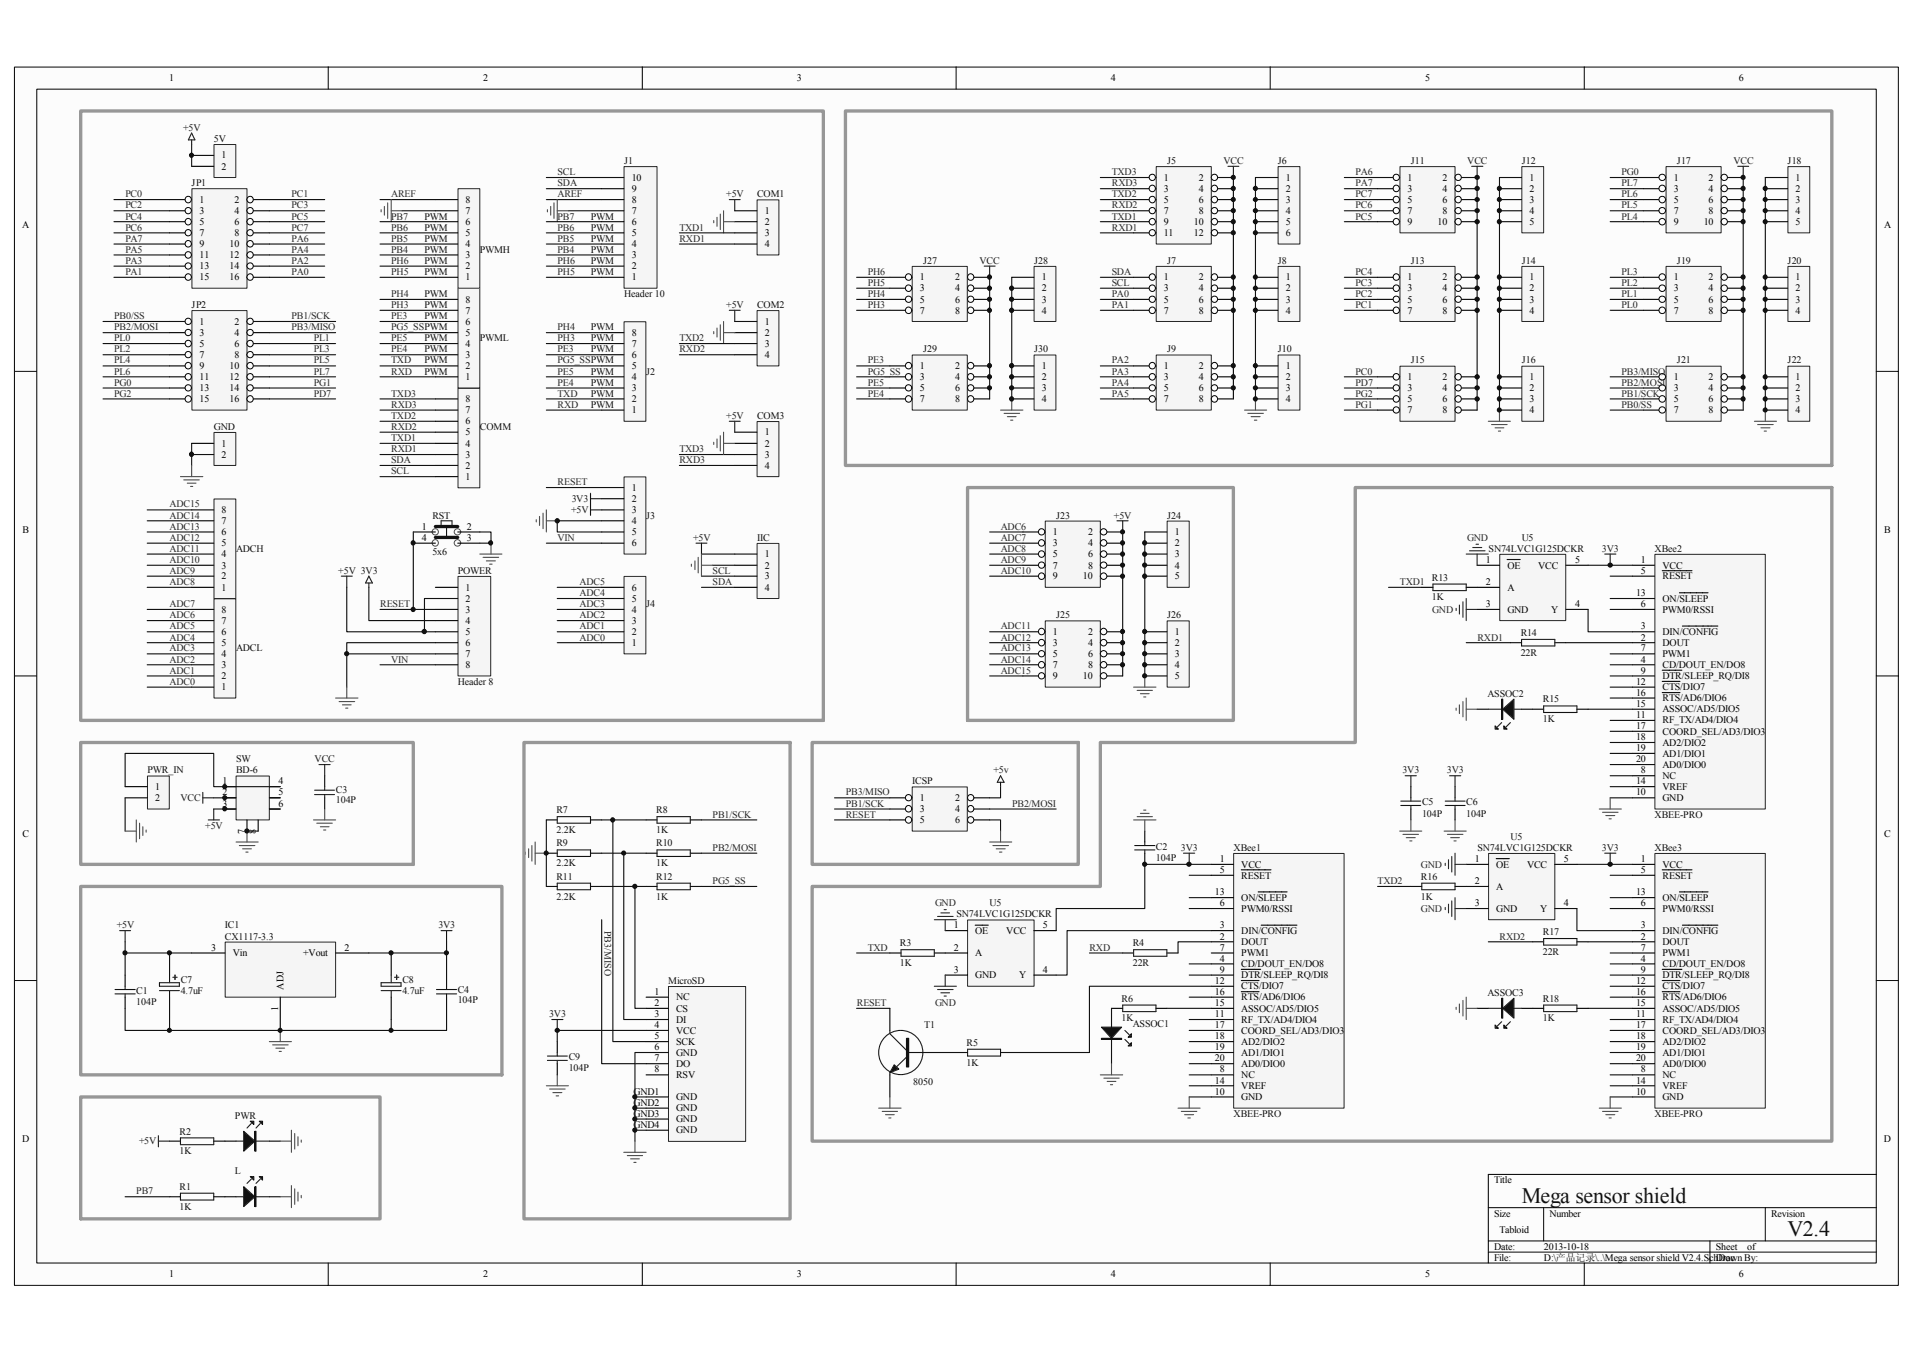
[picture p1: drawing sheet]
<svg xmlns="http://www.w3.org/2000/svg" width="297mm" height="210mm" viewBox="0 0 297 210" stroke-linecap="round" stroke-linejoin="round" font-family="sans-serif">
<defs><g id="words">
<g font-size="3.4" fill="#151515">
<text x="236.3" y="186.7">Mega sensor shield</text>
<text x="277.6" y="191.9">V2.4</text>
</g>
<g font-size="1.6">
<text x="26.2" y="12.6">1</text>
<text x="75" y="12.6">2</text>
<text x="123.7" y="12.6">3</text>
<text x="172.5" y="12.6">4</text>
<text x="221.3" y="12.6">5</text>
<text x="270" y="12.6">6</text>
<text x="34.4" y="24.6">1</text>
<text x="34.4" y="26.3">2</text>
<text x="98.1" y="29.8">9</text>
<text x="98.1" y="28.1">10</text>
<text x="180.7" y="28.1">1</text>
<text x="180.7" y="29.8">3</text>
<text x="186.1" y="28.1">2</text>
<text x="186.1" y="29.8">4</text>
<text x="199.6" y="28.1">1</text>
<text x="199.6" y="29.8">2</text>
<text x="218.6" y="28.1">1</text>
<text x="218.6" y="29.8">3</text>
<text x="224" y="28.1">2</text>
<text x="224" y="29.8">4</text>
<text x="237.5" y="28.1">1</text>
<text x="237.5" y="29.8">2</text>
<text x="259.9" y="28.1">1</text>
<text x="259.9" y="29.8">3</text>
<text x="265.3" y="28.1">2</text>
<text x="265.3" y="29.8">4</text>
<text x="278.8" y="28.1">1</text>
<text x="278.8" y="29.8">2</text>
<text x="3.4" y="35.4">A</text>
<text x="31" y="31.5">1</text>
<text x="31" y="33.2">3</text>
<text x="31" y="34.9">5</text>
<text x="36.4" y="31.5">2</text>
<text x="36.4" y="33.2">4</text>
<text x="36.4" y="34.9">6</text>
<text x="72.3" y="34.9">6</text>
<text x="72.3" y="33.2">7</text>
<text x="72.3" y="31.5">8</text>
<text x="98.1" y="34.9">6</text>
<text x="98.1" y="33.2">7</text>
<text x="98.1" y="31.5">8</text>
<text x="118.7" y="33.2">1</text>
<text x="118.7" y="34.9">2</text>
<text x="180.7" y="31.5">5</text>
<text x="180.7" y="33.2">7</text>
<text x="180.7" y="34.9">9</text>
<text x="185.4" y="34.9">10</text>
<text x="186.1" y="31.5">6</text>
<text x="186.1" y="33.2">8</text>
<text x="199.6" y="31.5">3</text>
<text x="199.6" y="33.2">4</text>
<text x="199.6" y="34.9">5</text>
<text x="218.6" y="31.5">5</text>
<text x="218.6" y="33.2">7</text>
<text x="218.6" y="34.9">9</text>
<text x="223.2" y="34.9">10</text>
<text x="224" y="31.5">6</text>
<text x="224" y="33.2">8</text>
<text x="237.5" y="31.5">3</text>
<text x="237.5" y="33.2">4</text>
<text x="237.5" y="34.9">5</text>
<text x="259.9" y="31.5">5</text>
<text x="259.9" y="33.2">7</text>
<text x="259.9" y="34.9">9</text>
<text x="264.5" y="34.9">10</text>
<text x="265.3" y="31.5">6</text>
<text x="265.3" y="33.2">8</text>
<text x="278.8" y="31.5">3</text>
<text x="278.8" y="33.2">4</text>
<text x="278.8" y="34.9">5</text>
<text x="292.6" y="35.4">A</text>
<text x="31" y="36.7">7</text>
<text x="31" y="38.4">9</text>
<text x="31" y="40.1">11</text>
<text x="31" y="41.8">13</text>
<text x="35.6" y="38.4">10</text>
<text x="35.6" y="40.1">12</text>
<text x="35.6" y="41.8">14</text>
<text x="36.4" y="36.7">8</text>
<text x="72.3" y="41.8">2</text>
<text x="72.3" y="40.1">3</text>
<text x="72.3" y="38.4">4</text>
<text x="72.3" y="36.7">5</text>
<text x="98.1" y="41.8">2</text>
<text x="98.1" y="40.1">3</text>
<text x="98.1" y="38.4">4</text>
<text x="98.1" y="36.7">5</text>
<text x="118.7" y="36.7">3</text>
<text x="118.7" y="38.4">4</text>
<text x="180.7" y="36.7">11</text>
<text x="185.4" y="36.7">12</text>
<text x="199.6" y="36.7">6</text>
<text x="31" y="43.5">15</text>
<text x="35.6" y="43.5">16</text>
<text x="72.3" y="47">8</text>
<text x="72.3" y="43.5">1</text>
<text x="98.1" y="43.5">1</text>
<text x="142.8" y="43.5">1</text>
<text x="142.8" y="45.3">3</text>
<text x="142.8" y="47">5</text>
<text x="148.3" y="43.5">2</text>
<text x="148.3" y="45.3">4</text>
<text x="148.3" y="47">6</text>
<text x="161.8" y="43.5">1</text>
<text x="161.8" y="45.3">2</text>
<text x="161.8" y="47">3</text>
<text x="180.7" y="43.5">1</text>
<text x="180.7" y="45.3">3</text>
<text x="180.7" y="47">5</text>
<text x="186.1" y="43.5">2</text>
<text x="186.1" y="45.3">4</text>
<text x="186.1" y="47">6</text>
<text x="199.6" y="43.5">1</text>
<text x="199.6" y="45.3">2</text>
<text x="199.6" y="47">3</text>
<text x="218.6" y="43.5">1</text>
<text x="218.6" y="45.3">3</text>
<text x="218.6" y="47">5</text>
<text x="224" y="43.5">2</text>
<text x="224" y="45.3">4</text>
<text x="224" y="47">6</text>
<text x="237.5" y="43.5">1</text>
<text x="237.5" y="45.3">2</text>
<text x="237.5" y="47">3</text>
<text x="259.9" y="43.5">1</text>
<text x="259.9" y="45.3">3</text>
<text x="259.9" y="47">5</text>
<text x="265.3" y="43.5">2</text>
<text x="265.3" y="45.3">4</text>
<text x="265.3" y="47">6</text>
<text x="278.8" y="43.5">1</text>
<text x="278.8" y="45.3">2</text>
<text x="278.8" y="47">3</text>
<text x="31" y="50.4">1</text>
<text x="31" y="52.1">3</text>
<text x="31" y="53.8">5</text>
<text x="36.4" y="50.4">2</text>
<text x="36.4" y="52.1">4</text>
<text x="36.4" y="53.8">6</text>
<text x="72.3" y="53.8">4</text>
<text x="72.3" y="52.1">5</text>
<text x="72.3" y="50.4">6</text>
<text x="72.3" y="48.7">7</text>
<text x="98.1" y="53.8">7</text>
<text x="98.1" y="52.1">8</text>
<text x="118.7" y="50.4">1</text>
<text x="118.7" y="52.1">2</text>
<text x="118.7" y="53.8">3</text>
<text x="142.8" y="48.7">7</text>
<text x="148.3" y="48.7">8</text>
<text x="161.8" y="48.7">4</text>
<text x="180.7" y="48.7">7</text>
<text x="186.1" y="48.7">8</text>
<text x="199.6" y="48.7">4</text>
<text x="218.6" y="48.7">7</text>
<text x="224" y="48.7">8</text>
<text x="237.5" y="48.7">4</text>
<text x="259.9" y="48.7">7</text>
<text x="265.3" y="48.7">8</text>
<text x="278.8" y="48.7">4</text>
<text x="31" y="55.6">7</text>
<text x="31" y="57.3">9</text>
<text x="31" y="59">11</text>
<text x="35.6" y="57.3">10</text>
<text x="35.6" y="59">12</text>
<text x="36.4" y="55.6">8</text>
<text x="72.3" y="59">1</text>
<text x="72.3" y="57.3">2</text>
<text x="72.3" y="55.6">3</text>
<text x="98.1" y="59">4</text>
<text x="98.1" y="57.3">5</text>
<text x="98.1" y="55.6">6</text>
<text x="118.7" y="55.6">4</text>
<text x="142.8" y="57.3">1</text>
<text x="142.8" y="59">3</text>
<text x="148.3" y="57.3">2</text>
<text x="148.3" y="59">4</text>
<text x="161.8" y="57.3">1</text>
<text x="161.8" y="59">2</text>
<text x="180.7" y="57.3">1</text>
<text x="180.7" y="59">3</text>
<text x="186.1" y="57.3">2</text>
<text x="186.1" y="59">4</text>
<text x="199.6" y="57.3">1</text>
<text x="199.6" y="59">2</text>
<text x="218.6" y="59">1</text>
<text x="224" y="59">2</text>
<text x="237.5" y="59">1</text>
<text x="259.9" y="59">1</text>
<text x="265.3" y="59">2</text>
<text x="278.8" y="59">1</text>
<text x="31" y="60.7">13</text>
<text x="31" y="62.4">15</text>
<text x="35.6" y="60.7">14</text>
<text x="35.6" y="62.4">16</text>
<text x="72.3" y="65.9">6</text>
<text x="72.3" y="64.2">7</text>
<text x="72.3" y="62.4">8</text>
<text x="98.1" y="64.2">1</text>
<text x="98.1" y="62.4">2</text>
<text x="98.1" y="60.7">3</text>
<text x="142.8" y="60.7">5</text>
<text x="142.8" y="62.4">7</text>
<text x="148.3" y="60.7">6</text>
<text x="148.3" y="62.4">8</text>
<text x="161.8" y="60.7">3</text>
<text x="161.8" y="62.4">4</text>
<text x="180.7" y="60.7">5</text>
<text x="180.7" y="62.4">7</text>
<text x="186.1" y="60.7">6</text>
<text x="186.1" y="62.4">8</text>
<text x="199.6" y="60.7">3</text>
<text x="199.6" y="62.4">4</text>
<text x="218.6" y="60.7">3</text>
<text x="218.6" y="62.4">5</text>
<text x="218.6" y="64.2">7</text>
<text x="224" y="60.7">4</text>
<text x="224" y="62.4">6</text>
<text x="224" y="64.2">8</text>
<text x="237.5" y="60.7">2</text>
<text x="237.5" y="62.4">3</text>
<text x="237.5" y="64.2">4</text>
<text x="259.9" y="60.7">3</text>
<text x="259.9" y="62.4">5</text>
<text x="259.9" y="64.2">7</text>
<text x="265.3" y="60.7">4</text>
<text x="265.3" y="62.4">6</text>
<text x="265.3" y="64.2">8</text>
<text x="278.8" y="60.7">2</text>
<text x="278.8" y="62.4">3</text>
<text x="278.8" y="64.2">4</text>
<text x="34.4" y="69.3">1</text>
<text x="34.4" y="71">2</text>
<text x="72.3" y="71">3</text>
<text x="72.3" y="69.3">4</text>
<text x="72.3" y="67.6">5</text>
<text x="118.7" y="67.6">1</text>
<text x="118.7" y="69.3">2</text>
<text x="118.7" y="71">3</text>
<text x="72.3" y="74.5">1</text>
<text x="72.3" y="72.8">2</text>
<text x="98.1" y="76.2">1</text>
<text x="98.1" y="77.9">2</text>
<text x="118.7" y="72.8">4</text>
<text x="3.5" y="82.7">B</text>
<text x="34.4" y="83.1">6</text>
<text x="34.4" y="81.4">7</text>
<text x="34.4" y="79.6">8</text>
<text x="65.5" y="83.9">4</text>
<text x="65.5" y="82.2">1</text>
<text x="72.5" y="82.2">2</text>
<text x="72.5" y="83.9">3</text>
<text x="98.1" y="79.6">3</text>
<text x="98.1" y="81.4">4</text>
<text x="98.1" y="83.1">5</text>
<text x="163.5" y="83.1">1</text>
<text x="168.9" y="83.1">2</text>
<text x="182.4" y="83.1">1</text>
<text x="292.6" y="82.7">B</text>
<text x="34.4" y="90">2</text>
<text x="34.4" y="88.3">3</text>
<text x="34.4" y="86.5">4</text>
<text x="34.4" y="84.8">5</text>
<text x="98.1" y="84.8">6</text>
<text x="118.7" y="86.5">1</text>
<text x="118.7" y="88.3">2</text>
<text x="118.7" y="90">3</text>
<text x="163.5" y="84.8">3</text>
<text x="163.5" y="86.5">5</text>
<text x="163.5" y="88.3">7</text>
<text x="163.5" y="90">9</text>
<text x="168.1" y="90">10</text>
<text x="168.9" y="84.8">4</text>
<text x="168.9" y="86.5">6</text>
<text x="168.9" y="88.3">8</text>
<text x="182.4" y="84.8">2</text>
<text x="182.4" y="86.5">3</text>
<text x="182.4" y="88.3">4</text>
<text x="182.4" y="90">5</text>
<text x="230.7" y="87.4">1</text>
<text x="234.1" y="88.3">OE</text>
<text x="238.8" y="88.3">VCC</text>
<text x="244.6" y="87.4">5</text>
<text x="254.8" y="87.4">1</text>
<text x="254.8" y="89.1">5</text>
<text x="258.1" y="88.3">VCC</text>
<text x="258.1" y="90">RESET</text>
<text x="34.4" y="95.1">8</text>
<text x="34.4" y="91.7">1</text>
<text x="72.3" y="91.7">1</text>
<text x="72.3" y="93.4">2</text>
<text x="72.3" y="95.1">3</text>
<text x="98.1" y="95.1">4</text>
<text x="98.1" y="93.4">5</text>
<text x="98.1" y="91.7">6</text>
<text x="118.7" y="91.7">4</text>
<text x="230.7" y="90.8">2</text>
<text x="230.7" y="94.3">3</text>
<text x="234.1" y="91.7">A</text>
<text x="234.1" y="95.1">GND</text>
<text x="240.9" y="95.1">Y</text>
<text x="244.6" y="94.3">4</text>
<text x="254" y="92.5">13</text>
<text x="254.8" y="94.3">6</text>
<text x="258.1" y="95.1">PWM0/RSSI</text>
<text x="258.1" y="93.4">ON/SLEEP</text>
<text x="34.4" y="100.3">5</text>
<text x="34.4" y="98.6">6</text>
<text x="34.4" y="96.9">7</text>
<text x="72.3" y="96.9">4</text>
<text x="72.3" y="98.6">5</text>
<text x="72.3" y="100.3">6</text>
<text x="98.1" y="100.3">1</text>
<text x="98.1" y="98.6">2</text>
<text x="98.1" y="96.9">3</text>
<text x="163.5" y="98.6">1</text>
<text x="163.5" y="100.3">3</text>
<text x="168.9" y="98.6">2</text>
<text x="168.9" y="100.3">4</text>
<text x="182.4" y="98.6">1</text>
<text x="182.4" y="100.3">2</text>
<text x="254.8" y="99.4">2</text>
<text x="254.8" y="97.7">3</text>
<text x="254.8" y="101.1">7</text>
<text x="258.1" y="100.3">DOUT</text>
<text x="258.1" y="98.6">DIN/CONFIG</text>
<text x="34.4" y="107.2">1</text>
<text x="34.4" y="105.5">2</text>
<text x="34.4" y="103.7">3</text>
<text x="34.4" y="102">4</text>
<text x="72.3" y="102">7</text>
<text x="72.3" y="103.7">8</text>
<text x="163.5" y="102">5</text>
<text x="163.5" y="103.7">7</text>
<text x="163.5" y="105.5">9</text>
<text x="168.1" y="105.5">10</text>
<text x="168.9" y="102">6</text>
<text x="168.9" y="103.7">8</text>
<text x="182.4" y="102">3</text>
<text x="182.4" y="103.7">4</text>
<text x="182.4" y="105.5">5</text>
<text x="254" y="106.3">12</text>
<text x="254.8" y="102.9">4</text>
<text x="254.8" y="104.6">9</text>
<text x="258.1" y="103.7">CD/DOUT_EN/DO8</text>
<text x="258.1" y="105.5">DTR/SLEEP_RQ/DI8</text>
<text x="258.1" y="107.2">CTS/DIO7</text>
<text x="258.1" y="102">PWM1</text>
<text x="254" y="108">16</text>
<text x="254" y="109.7">15</text>
<text x="254" y="111.5">11</text>
<text x="254" y="113.2">17</text>
<text x="258.1" y="108.9">RTS/AD6/DIO6</text>
<text x="258.1" y="110.6">ASSOC/AD5/DIO5</text>
<text x="258.1" y="112.3">RF_TX/AD4/DIO4</text>
<text x="254" y="114.9">18</text>
<text x="254" y="116.6">19</text>
<text x="254" y="118.4">20</text>
<text x="258.1" y="114">COORD_SEL/AD3/DIO3</text>
<text x="258.1" y="115.8">AD2/DIO2</text>
<text x="258.1" y="117.5">AD1/DIO1</text>
<text x="258.1" y="119.2">AD0/DIO0</text>
<text x="24.1" y="122.6">1</text>
<text x="24.1" y="124.4">2</text>
<text x="34.5" y="121.8">1</text>
<text x="34.5" y="123.5">2</text>
<text x="34.5" y="125.2">3</text>
<text x="43.2" y="121.8">4</text>
<text x="43.2" y="123.5">5</text>
<text x="43.2" y="125.2">6</text>
<text x="142.8" y="124.4">1</text>
<text x="148.3" y="124.4">2</text>
<text x="254" y="121.8">14</text>
<text x="254" y="123.5">10</text>
<text x="254.8" y="120.1">8</text>
<text x="258.1" y="120.9">NC</text>
<text x="258.1" y="122.6">VREF</text>
<text x="258.1" y="124.4">GND</text>
<text x="3.5" y="130">C</text>
<text x="38" y="129.5" transform="rotate(-90 38 129.5)">7</text>
<text x="39.7" y="129.5" transform="rotate(-90 39.7 129.5)">8</text>
<text x="142.8" y="126.1">3</text>
<text x="142.8" y="127.8">5</text>
<text x="148.3" y="126.1">4</text>
<text x="148.3" y="127.8">6</text>
<text x="292.6" y="130">C</text>
<text x="189.4" y="133.8">1</text>
<text x="189.4" y="135.6">5</text>
<text x="192.7" y="134.7">VCC</text>
<text x="192.7" y="136.4">RESET</text>
<text x="229" y="133.8">1</text>
<text x="229" y="137.2">2</text>
<text x="232.3" y="134.7">OE</text>
<text x="237.1" y="134.7">VCC</text>
<text x="242.8" y="133.8">5</text>
<text x="254.8" y="133.8">1</text>
<text x="254.8" y="135.6">5</text>
<text x="258.1" y="134.7">VCC</text>
<text x="258.1" y="136.4">RESET</text>
<text x="188.6" y="139">13</text>
<text x="189.4" y="140.7">6</text>
<text x="192.7" y="141.6">PWM0/RSSI</text>
<text x="192.7" y="139.8">ON/SLEEP</text>
<text x="229" y="140.7">3</text>
<text x="232.3" y="138.1">A</text>
<text x="232.3" y="141.6">GND</text>
<text x="239.1" y="141.6">Y</text>
<text x="242.8" y="140.7">4</text>
<text x="254" y="139">13</text>
<text x="254.8" y="140.7">6</text>
<text x="258.1" y="141.6">PWM0/RSSI</text>
<text x="258.1" y="139.8">ON/SLEEP</text>
<text x="32.8" y="147.6">3</text>
<text x="36.1" y="148.5">Vin</text>
<text x="47.1" y="148.5">+Vout</text>
<text x="53.5" y="147.6">2</text>
<text x="148.1" y="144.1">1</text>
<text x="148.1" y="147.6">2</text>
<text x="151.4" y="145">OE</text>
<text x="151.4" y="148.5">A</text>
<text x="156.2" y="145">VCC</text>
<text x="161.9" y="144.1">5</text>
<text x="189.4" y="145.9">2</text>
<text x="189.4" y="144.1">3</text>
<text x="189.4" y="149.3">4</text>
<text x="189.4" y="147.6">7</text>
<text x="192.7" y="146.7">DOUT</text>
<text x="192.7" y="145">DIN/CONFIG</text>
<text x="192.7" y="148.5">PWM1</text>
<text x="254.8" y="145.9">2</text>
<text x="254.8" y="144.1">3</text>
<text x="254.8" y="149.3">4</text>
<text x="254.8" y="147.6">7</text>
<text x="258.1" y="146.7">DOUT</text>
<text x="258.1" y="145">DIN/CONFIG</text>
<text x="258.1" y="148.5">PWM1</text>
<text x="44" y="153.6" transform="rotate(-90 44 153.6)">ADJ</text>
<text x="101.6" y="154.5">1</text>
<text x="105" y="155.3">NC</text>
<text x="148.1" y="151">3</text>
<text x="151.4" y="151.9">GND</text>
<text x="158.2" y="151.9">Y</text>
<text x="161.9" y="151">4</text>
<text x="188.6" y="152.7">12</text>
<text x="188.6" y="154.5">16</text>
<text x="189.4" y="151">9</text>
<text x="192.7" y="150.2">CD/DOUT_EN/DO8</text>
<text x="192.7" y="151.9">DTR/SLEEP_RQ/DI8</text>
<text x="192.7" y="153.6">CTS/DIO7</text>
<text x="192.7" y="155.3">RTS/AD6/DIO6</text>
<text x="254" y="152.7">12</text>
<text x="254" y="154.5">16</text>
<text x="254.8" y="151">9</text>
<text x="258.1" y="150.2">CD/DOUT_EN/DO8</text>
<text x="258.1" y="151.9">DTR/SLEEP_RQ/DI8</text>
<text x="258.1" y="153.6">CTS/DIO7</text>
<text x="258.1" y="155.3">RTS/AD6/DIO6</text>
<text x="43.2" y="157" transform="rotate(-90 43.2 157)">1</text>
<text x="101.6" y="156.2">2</text>
<text x="101.6" y="157.9">3</text>
<text x="101.6" y="159.6">4</text>
<text x="101.6" y="161.3">5</text>
<text x="105" y="157.1">CS</text>
<text x="105" y="158.7">DI</text>
<text x="105" y="160.5">VCC</text>
<text x="188.6" y="156.2">15</text>
<text x="188.6" y="157.9">11</text>
<text x="188.6" y="159.6">17</text>
<text x="188.6" y="161.3">18</text>
<text x="192.7" y="157.1">ASSOC/AD5/DIO5</text>
<text x="192.7" y="158.7">RF_TX/AD4/DIO4</text>
<text x="192.7" y="160.5">COORD_SEL/AD3/DIO3</text>
<text x="254" y="156.2">15</text>
<text x="254" y="157.9">11</text>
<text x="254" y="159.6">17</text>
<text x="254" y="161.3">18</text>
<text x="258.1" y="157.1">ASSOC/AD5/DIO5</text>
<text x="258.1" y="158.7">RF_TX/AD4/DIO4</text>
<text x="258.1" y="160.5">COORD_SEL/AD3/DIO3</text>
<text x="101.6" y="163.1">6</text>
<text x="101.6" y="164.8">7</text>
<text x="101.6" y="166.5">8</text>
<text x="105" y="162.2">SCK</text>
<text x="105" y="163.9">GND</text>
<text x="105" y="165.7">DO</text>
<text x="105" y="167.3">RSV</text>
<text x="188.6" y="163.1">19</text>
<text x="188.6" y="164.8">20</text>
<text x="189.4" y="166.5">8</text>
<text x="192.7" y="167.3">NC</text>
<text x="192.7" y="162.2">AD2/DIO2</text>
<text x="192.7" y="163.9">AD1/DIO1</text>
<text x="192.7" y="165.7">AD0/DIO0</text>
<text x="254" y="163.1">19</text>
<text x="254" y="164.8">20</text>
<text x="254.8" y="166.5">8</text>
<text x="258.1" y="167.3">NC</text>
<text x="258.1" y="162.2">AD2/DIO2</text>
<text x="258.1" y="163.9">AD1/DIO1</text>
<text x="258.1" y="165.7">AD0/DIO0</text>
<text x="98.4" y="169.9">GND1</text>
<text x="98.4" y="171.7">GND2</text>
<text x="98.4" y="173.4">GND3</text>
<text x="105" y="170.8">GND</text>
<text x="105" y="172.5">GND</text>
<text x="188.6" y="168.2">14</text>
<text x="188.6" y="169.9">10</text>
<text x="192.7" y="169.1">VREF</text>
<text x="192.7" y="170.8">GND</text>
<text x="254" y="168.2">14</text>
<text x="254" y="169.9">10</text>
<text x="258.1" y="169.1">VREF</text>
<text x="258.1" y="170.8">GND</text>
<text x="3.4" y="177.2">D</text>
<text x="98.4" y="175.1">GND4</text>
<text x="105" y="174.2">GND</text>
<text x="105" y="176">GND</text>
<text x="292.5" y="177.2">D</text>
<text x="232" y="183.7">Title</text>
<text x="232" y="188.9">Size</text>
<text x="232.8" y="191.5">Tabloid</text>
<text x="240.6" y="188.9">Number</text>
<text x="275" y="188.9">Revision</text>
<text x="232" y="194.1">Date:</text>
<text x="232" y="195.7">File:</text>
<text x="239.7" y="194.1">2013-10-18</text>
<text x="239.7" y="195.7">D:\产产产产\..\Mega sensor shield V2.4.SchDoc</text>
<text x="266.4" y="194.1">Sheet</text>
<text x="266.4" y="195.7">Drawn By:</text>
<text x="271.3" y="194.1">of</text>
<text x="26.2" y="198.3">1</text>
<text x="75" y="198.3">2</text>
<text x="123.7" y="198.3">3</text>
<text x="172.5" y="198.3">4</text>
<text x="221.3" y="198.3">5</text>
<text x="270" y="198.3">6</text>
</g>
<g font-size="1.6" fill="#1c1c1c">
<text x="28.4" y="20.3">+5V</text>
<text x="190" y="25.5">VCC</text>
<text x="227.8" y="25.5">VCC</text>
<text x="269.2" y="25.5">VCC</text>
<text x="112.8" y="30.6">+5V</text>
<text x="152.1" y="40.9">VCC</text>
<text x="112.8" y="47.8">+5V</text>
<text x="112.8" y="65">+5V</text>
<text x="88.8" y="77.9">3V3</text>
<text x="88.7" y="79.6">+5V</text>
<text x="107.6" y="83.9">+5V</text>
<text x="173" y="80.5">+5V</text>
<text x="52.5" y="89.1">+5V 3V3</text>
<text x="248.7" y="85.7">3V3</text>
<text x="48.8" y="118.4">VCC</text>
<text x="28" y="124.4">VCC</text>
<text x="154.3" y="120.1">+5v</text>
<text x="217.8" y="120.1">3V3</text>
<text x="224.7" y="120.1">3V3</text>
<text x="31.9" y="128.7">+5V</text>
<text x="183.3" y="132.1">3V3</text>
<text x="248.7" y="132.1">3V3</text>
<text x="18.1" y="144.1">+5V</text>
<text x="68.1" y="144.1">3V3</text>
<text x="85.3" y="157.9">3V3</text>
<text x="21.6" y="177.7">+5V</text>
</g>
<g font-size="1.6" fill="#0e0e0e">
<text x="33.2" y="22.1">5V</text>
<text x="29.8" y="28.9">JP1</text>
<text x="96.9" y="25.5">J1</text>
<text x="181.2" y="25.5">J5</text>
<text x="198.4" y="25.5">J6</text>
<text x="219.1" y="25.5">J11</text>
<text x="236.3" y="25.5">J12</text>
<text x="260.4" y="25.5">J17</text>
<text x="277.6" y="25.5">J18</text>
<text x="65.9" y="34.1">PWM</text>
<text x="65.9" y="35.8">PWM</text>
<text x="91.7" y="34.1">PWM</text>
<text x="91.7" y="35.8">PWM</text>
<text x="117.6" y="30.6">COM1</text>
<text x="65.9" y="37.5">PWM</text>
<text x="65.9" y="39.2">PWM</text>
<text x="65.9" y="40.9">PWM</text>
<text x="74.5" y="39.2">PWMH</text>
<text x="91.7" y="37.5">PWM</text>
<text x="91.7" y="39.2">PWM</text>
<text x="91.7" y="40.9">PWM</text>
<text x="143.3" y="40.9">J27</text>
<text x="160.6" y="40.9">J28</text>
<text x="181.2" y="40.9">J7</text>
<text x="198.4" y="40.9">J8</text>
<text x="219.1" y="40.9">J13</text>
<text x="236.3" y="40.9">J14</text>
<text x="260.4" y="40.9">J19</text>
<text x="277.6" y="40.9">J20</text>
<text x="29.8" y="47.8">JP2</text>
<text x="65.9" y="46.1">PWM</text>
<text x="65.9" y="47.8">PWM</text>
<text x="65.9" y="42.7">PWM</text>
<text x="91.7" y="42.7">PWM</text>
<text x="96.9" y="46.1">Header 10</text>
<text x="117.6" y="47.8">COM2</text>
<text x="65.9" y="49.6">PWM</text>
<text x="65.9" y="53">PWM</text>
<text x="74.5" y="53">PWML</text>
<text x="91.7" y="51.3">PWM</text>
<text x="91.7" y="53">PWM</text>
<text x="65.9" y="54.7">PWM</text>
<text x="65.9" y="56.4">PWM</text>
<text x="65.9" y="58.2">PWM</text>
<text x="91.7" y="54.7">PWM</text>
<text x="91.7" y="58.2">PWM</text>
<text x="91.7" y="59.9">PWM</text>
<text x="100.3" y="58.2">J2</text>
<text x="143.3" y="54.7">J29</text>
<text x="160.6" y="54.7">J30</text>
<text x="181.2" y="54.7">J9</text>
<text x="198.4" y="54.7">J10</text>
<text x="219.1" y="56.4">J15</text>
<text x="236.3" y="56.4">J16</text>
<text x="260.4" y="56.4">J21</text>
<text x="277.6" y="56.4">J22</text>
<text x="91.7" y="61.6">PWM</text>
<text x="91.7" y="63.3">PWM</text>
<text x="117.6" y="65">COM3</text>
<text x="33.2" y="66.8">GND</text>
<text x="74.5" y="66.8">COMM</text>
<text x="67.1" y="80.5">RST</text>
<text x="100.3" y="80.5">J3</text>
<text x="117.6" y="83.9">IIC</text>
<text x="164" y="80.5">J23</text>
<text x="181.2" y="80.5">J24</text>
<text x="236.3" y="83.9">U5</text>
<text x="36.7" y="85.7">ADCH</text>
<text x="67.1" y="86.2">5x6</text>
<text x="71.1" y="89.1">POWER</text>
<text x="231.1" y="85.7">SN74LVC1G125DCKR</text>
<text x="256.9" y="85.7">XBee2</text>
<text x="100.3" y="94.3">J4</text>
<text x="164" y="96">J25</text>
<text x="181.2" y="96">J26</text>
<text x="222.3" y="90.1">R13</text>
<text x="222.3" y="93.2">1K</text>
<text x="36.7" y="101.1">ADCL</text>
<text x="236.1" y="98.7">R14</text>
<text x="236.1" y="101.9">22R</text>
<text x="71.1" y="106.3">Header 8</text>
<text x="231" y="108.2">ASSOC2</text>
<text x="239.6" y="109.1">R15</text>
<text x="239.6" y="112.1">1K</text>
<text x="36.7" y="118.4">SW</text>
<text x="22.9" y="120.1">PWR_IN</text>
<text x="36.7" y="120.1">BD-6</text>
<text x="52.2" y="123.1">C3</text>
<text x="52.2" y="124.7">104P</text>
<text x="141.6" y="121.8">ICSP</text>
<text x="220.8" y="125.1">C5</text>
<text x="227.7" y="125.1">C6</text>
<text x="86.4" y="131.4">R9</text>
<text x="86.4" y="126.2">R7</text>
<text x="86.4" y="129.4">2.2K</text>
<text x="101.9" y="131.4">R10</text>
<text x="101.9" y="126.2">R8</text>
<text x="101.9" y="129.4">1K</text>
<text x="179.5" y="132">C2</text>
<text x="220.8" y="126.8">104P</text>
<text x="227.7" y="126.8">104P</text>
<text x="234.6" y="130.4">U5</text>
<text x="256.9" y="127">XBEE-PRO</text>
<text x="86.4" y="136.6">R11</text>
<text x="86.4" y="134.5">2.2K</text>
<text x="101.9" y="136.6">R12</text>
<text x="101.9" y="134.5">1K</text>
<text x="179.5" y="133.6">104P</text>
<text x="191.6" y="132.1">XBee1</text>
<text x="220.6" y="136.6">R16</text>
<text x="229.4" y="132.1">SN74LVC1G125DCKR</text>
<text x="256.9" y="132.1">XBee3</text>
<text x="86.4" y="139.7">2.2K</text>
<text x="101.9" y="139.7">1K</text>
<text x="148.5" y="142.4">SN74LVC1G125DCKR</text>
<text x="153.7" y="140.7">U5</text>
<text x="220.6" y="139.7">1K</text>
<text x="34.9" y="144.1">IC1</text>
<text x="34.9" y="145.9">CX1117-3.3</text>
<text x="139.7" y="146.9">R3</text>
<text x="139.7" y="150">1K</text>
<text x="175.9" y="146.9">R4</text>
<text x="175.9" y="150">22R</text>
<text x="239.6" y="145.2">R17</text>
<text x="239.6" y="148.3">22R</text>
<text x="21.2" y="154.3">C1</text>
<text x="21.2" y="156">104P</text>
<text x="28.1" y="152.6">C7</text>
<text x="28.1" y="154.3">4.7uF</text>
<text x="62.5" y="152.6">C8</text>
<text x="62.5" y="154.3">4.7uF</text>
<text x="71.1" y="154.1">C4</text>
<text x="71.1" y="155.7">104P</text>
<text x="103.8" y="152.7">MicroSD</text>
<text x="174.2" y="155.5">R6</text>
<text x="231" y="154.6">ASSOC3</text>
<text x="239.6" y="155.5">R18</text>
<text x="143.5" y="159.6">T1</text>
<text x="174.2" y="158.6">1K</text>
<text x="175.9" y="159.5">ASSOC1</text>
<text x="239.6" y="158.6">1K</text>
<text x="88.3" y="164.6">C9</text>
<text x="88.3" y="166.3">104P</text>
<text x="150.1" y="162.4">R5</text>
<text x="150.1" y="165.5">1K</text>
<text x="36.5" y="173.7">PWR</text>
<text x="141.8" y="168.4">8050</text>
<text x="191.6" y="173.4">XBEE-PRO</text>
<text x="256.9" y="173.4">XBEE-PRO</text>
<text x="27.9" y="176.1">R2</text>
<text x="27.9" y="179.2">1K</text>
<text x="27.9" y="184.7">R1</text>
<text x="36.5" y="182.3">L</text>
<text x="27.9" y="187.8">1K</text>
</g>
<g font-size="1.6" fill="#262626">
<text x="86.6" y="27.2">SCL</text>
<text x="86.6" y="28.9">SDA</text>
<text x="172.6" y="27.2">TXD3</text>
<text x="172.6" y="28.9">RXD3</text>
<text x="210.5" y="27.2">PA6</text>
<text x="210.5" y="28.9">PA7</text>
<text x="251.8" y="28.9">PL7</text>
<text x="251.8" y="27.2">PG0</text>
<text x="19.5" y="30.6">PC0</text>
<text x="19.5" y="32.3">PC2</text>
<text x="19.5" y="34.1">PC4</text>
<text x="19.5" y="35.8">PC6</text>
<text x="45.3" y="30.6">PC1</text>
<text x="45.3" y="32.3">PC3</text>
<text x="45.3" y="34.1">PC5</text>
<text x="45.3" y="35.8">PC7</text>
<text x="60.7" y="35.8">PB6</text>
<text x="60.7" y="34.1">PB7</text>
<text x="60.7" y="30.6">AREF</text>
<text x="86.6" y="35.8">PB6</text>
<text x="86.6" y="34.1">PB7</text>
<text x="86.6" y="30.6">AREF</text>
<text x="105.5" y="35.8">TXD1</text>
<text x="172.6" y="30.6">TXD2</text>
<text x="172.6" y="32.3">RXD2</text>
<text x="172.6" y="35.8">RXD1</text>
<text x="172.6" y="34.1">TXD1</text>
<text x="210.5" y="34.1">PC5</text>
<text x="210.5" y="30.6">PC7</text>
<text x="210.5" y="32.3">PC6</text>
<text x="251.8" y="32.3">PL5</text>
<text x="251.8" y="34.1">PL4</text>
<text x="251.8" y="30.6">PL6</text>
<text x="19.5" y="40.9">PA3</text>
<text x="19.5" y="39.2">PA5</text>
<text x="19.5" y="37.5">PA7</text>
<text x="45.3" y="40.9">PA2</text>
<text x="45.3" y="39.2">PA4</text>
<text x="45.3" y="37.5">PA6</text>
<text x="60.7" y="39.2">PB4</text>
<text x="60.7" y="37.5">PB5</text>
<text x="60.7" y="40.9">PH6</text>
<text x="86.6" y="39.2">PB4</text>
<text x="86.6" y="37.5">PB5</text>
<text x="86.6" y="40.9">PH6</text>
<text x="105.5" y="37.5">RXD1</text>
<text x="19.5" y="42.7">PA1</text>
<text x="45.3" y="42.7">PA0</text>
<text x="60.7" y="47.8">PH3</text>
<text x="60.7" y="46.1">PH4</text>
<text x="60.7" y="42.7">PH5</text>
<text x="86.6" y="42.7">PH5</text>
<text x="134.7" y="47.8">PH3</text>
<text x="134.7" y="46.1">PH4</text>
<text x="134.7" y="44.4">PH5</text>
<text x="134.7" y="42.7">PH6</text>
<text x="172.6" y="44.4">SCL</text>
<text x="172.6" y="42.7">SDA</text>
<text x="172.6" y="46.1">PA0</text>
<text x="172.6" y="47.8">PA1</text>
<text x="210.5" y="47.8">PC1</text>
<text x="210.5" y="44.4">PC3</text>
<text x="210.5" y="46.1">PC2</text>
<text x="210.5" y="42.7">PC4</text>
<text x="251.8" y="46.1">PL1</text>
<text x="251.8" y="42.7">PL3</text>
<text x="251.8" y="47.8">PL0</text>
<text x="251.8" y="44.4">PL2</text>
<text x="17.7" y="49.6">PB0/SS</text>
<text x="17.7" y="51.3">PB2/MOSI</text>
<text x="17.7" y="53">PL0</text>
<text x="45.3" y="51.3">PB3/MISO</text>
<text x="45.3" y="49.6">PB1/SCK</text>
<text x="48.7" y="53">PL1</text>
<text x="60.7" y="53">PE5</text>
<text x="60.7" y="49.6">PE3</text>
<text x="60.7" y="51.3">PG5_SSPWM</text>
<text x="86.6" y="53">PH3</text>
<text x="86.6" y="51.3">PH4</text>
<text x="105.5" y="53">TXD2</text>
<text x="17.7" y="54.7">PL2</text>
<text x="17.7" y="56.4">PL4</text>
<text x="17.7" y="58.2">PL6</text>
<text x="17.7" y="59.9">PG0</text>
<text x="48.7" y="54.7">PL3</text>
<text x="48.7" y="56.4">PL5</text>
<text x="48.7" y="58.2">PL7</text>
<text x="48.7" y="59.9">PG1</text>
<text x="60.7" y="54.7">PE4</text>
<text x="60.7" y="58.2">RXD</text>
<text x="60.7" y="56.4">TXD</text>
<text x="86.6" y="59.9">PE4</text>
<text x="86.6" y="58.2">PE5</text>
<text x="86.6" y="54.7">PE3</text>
<text x="86.6" y="56.4">PG5_SSPWM</text>
<text x="105.5" y="54.7">RXD2</text>
<text x="134.7" y="59.9">PE5</text>
<text x="134.7" y="56.4">PE3</text>
<text x="134.7" y="58.2">PG5_SS</text>
<text x="172.6" y="56.4">PA2</text>
<text x="172.6" y="59.9">PA4</text>
<text x="172.6" y="58.2">PA3</text>
<text x="210.5" y="58.2">PC0</text>
<text x="210.5" y="59.9">PD7</text>
<text x="251.8" y="58.2">PB3/MISO</text>
<text x="251.8" y="59.9">PB2/MOSI</text>
<text x="17.7" y="61.6">PG2</text>
<text x="48.7" y="61.6">PD7</text>
<text x="60.7" y="61.6">TXD3</text>
<text x="60.7" y="65">TXD2</text>
<text x="60.7" y="63.3">RXD3</text>
<text x="86.6" y="63.3">RXD</text>
<text x="86.6" y="61.6">TXD</text>
<text x="134.7" y="61.6">PE4</text>
<text x="172.6" y="61.6">PA5</text>
<text x="210.5" y="63.3">PG1</text>
<text x="210.5" y="61.6">PG2</text>
<text x="251.8" y="61.6">PB1/SCK</text>
<text x="251.8" y="63.3">PB0/SS</text>
<text x="60.7" y="66.8">RXD2</text>
<text x="60.7" y="70.2">RXD1</text>
<text x="60.7" y="68.5">TXD1</text>
<text x="60.7" y="71.9">SDA</text>
<text x="105.5" y="70.2">TXD3</text>
<text x="105.5" y="71.9">RXD3</text>
<text x="60.7" y="73.6">SCL</text>
<text x="86.6" y="75.4">RESET</text>
<text x="26.3" y="83.9">ADC12</text>
<text x="26.3" y="82.2">ADC13</text>
<text x="26.3" y="80.5">ADC14</text>
<text x="26.3" y="78.8">ADC15</text>
<text x="86.6" y="83.9">VIN</text>
<text x="155.4" y="82.2">ADC6</text>
<text x="155.4" y="83.9">ADC7</text>
<text x="227.8" y="83.9">GND</text>
<text x="26.3" y="89.1">ADC9</text>
<text x="26.3" y="87.4">ADC10</text>
<text x="26.3" y="85.7">ADC11</text>
<text x="110.7" y="89.1">SCL</text>
<text x="155.4" y="85.7">ADC8</text>
<text x="155.4" y="87.4">ADC9</text>
<text x="155.4" y="89.1">ADC10</text>
<text x="26.3" y="96">ADC6</text>
<text x="26.3" y="94.3">ADC7</text>
<text x="26.3" y="90.8">ADC8</text>
<text x="59.1" y="94.3">RESET</text>
<text x="90" y="96">ADC2</text>
<text x="90" y="94.3">ADC3</text>
<text x="90" y="92.5">ADC4</text>
<text x="90" y="90.8">ADC5</text>
<text x="110.7" y="90.8">SDA</text>
<text x="217.3" y="90.8">TXD1</text>
<text x="222.4" y="95.1">GND</text>
<text x="26.3" y="101.1">ADC3</text>
<text x="26.3" y="99.4">ADC4</text>
<text x="26.3" y="97.7">ADC5</text>
<text x="90" y="99.4">ADC0</text>
<text x="90" y="97.7">ADC1</text>
<text x="155.4" y="97.7">ADC11</text>
<text x="155.4" y="99.4">ADC12</text>
<text x="155.4" y="101.1">ADC13</text>
<text x="229.4" y="99.4">RXD1</text>
<text x="26.3" y="106.3">ADC0</text>
<text x="26.3" y="104.6">ADC1</text>
<text x="26.3" y="102.9">ADC2</text>
<text x="60.7" y="102.9">VIN</text>
<text x="155.4" y="102.9">ADC14</text>
<text x="155.4" y="104.6">ADC15</text>
<text x="131.3" y="123.5">PB3/MISO</text>
<text x="131.3" y="125.2">PB1/SCK</text>
<text x="157.1" y="125.2">PB2/MOSI</text>
<text x="110.7" y="127">PB1/SCK</text>
<text x="131.3" y="127">RESET</text>
<text x="110.7" y="137.2">PG5_SS</text>
<text x="110.7" y="132.1">PB2/MOSI</text>
<text x="213.9" y="137.2">TXD2</text>
<text x="220.6" y="134.7">GND</text>
<text x="145.2" y="140.7">GND</text>
<text x="220.6" y="141.6">GND</text>
<text x="93.8" y="144.5" transform="rotate(90 93.8 144.5)">PB3/MISO</text>
<text x="134.7" y="147.6">TXD</text>
<text x="169.2" y="147.6">RXD</text>
<text x="232.8" y="145.9">RXD2</text>
<text x="133.1" y="156.2">RESET</text>
<text x="145.2" y="156.2">GND</text>
<text x="21.2" y="185.4">PB7</text>
</g>
</g></defs>
<path d="M2.3 10.5h292.5v189.1h-292.5z" fill="#fcfcfc"/>
<path d="M2.2 10.4h292.6v189.2h-292.6z" fill="none" stroke="#000" stroke-width=".16"/>
<path d="M5.8 13.9h285.5v182.2h-285.5z" fill="#fcfcfc"/>
<g fill="none" stroke="#000" stroke-width=".16">
<path d="M5.7 13.8h285.6v182.3h-285.6zM51 10.4v3.4M99.7 10.4v3.4M148.5 10.4v3.4M197.2 10.4v3.4M246 10.4v3.4M2.2 57.7h3.5M291.3 57.7h3.5M2.2 104.9h3.5M291.3 104.9h3.5M2.2 152.2h3.5M291.3 152.2h3.5"/>
<path d="M51 196.1v3.5M99.7 196.1v3.5M148.5 196.1v3.5M197.2 196.1v3.5M231.1 187.5h60.2M231.1 192.7h60.2M231.1 194.4h60.2M239.7 187.5v5.2M246 196.1v3.5M265.5 192.7v3.4M274.1 187.5v5.2M291.3 182.3h-60.2v13.8"/>
</g>
<path d="M71.2 89.5h5v15.4h-5z" fill="#f5f5f5"/>
<path d="M71.1 89.5h5.1v15.4h-5.1z" fill="none" stroke="#262626" stroke-width=".16"/>
<path d="M67.6 91.2h3.5M67.6 92.9h3.5M67.6 94.6h3.5M67.6 96.4h3.5M67.6 98.1h3.5M67.6 99.8h3.5M67.6 101.5h3.5M67.6 103.2h3.5" fill="none" stroke="#000" stroke-width=".17"/>
<path d="M53.8 91.2v6.9h13.8M57.3 91.2v5.2h10.3M59 94.6h8.6M67.6 99.8h-13.8v6.9M53.8 101.5h13.8M59 103.2h8.6" fill="none" stroke="#0e0e0e" stroke-width=".17"/>
<path d="M57.3 89.5l.5 1h-1zM57.3 90.5v.7" fill="none" stroke="#1c1c1c" stroke-width=".17"/>
<path d="M52.1 108.4h3.5M52.7 108.9h2.4M53.2 109.4h1.3M53.7 109.9h.3M53.8 106.7v1.7" fill="none" stroke="#4c4c4c" stroke-width=".17"/>
<path d="M29.8 29.3h8.6v15.4h-8.6z" fill="#f5f5f5"/>
<path d="M29.8 29.3h8.6v15.4h-8.6z" fill="none" stroke="#262626" stroke-width=".16"/>
<path d="M26.3 31h3.5" fill="none" stroke="#000" stroke-width=".17"/>
<circle cx="29.2" cy="31" r=".5" fill="#fcfcfc"/>
<circle cx="29.2" cy="31" r=".5" fill="none" stroke="#000" stroke-width=".16"/>
<path d="M38.4 31h3.4" fill="none" stroke="#000" stroke-width=".17"/>
<circle cx="38.8" cy="31" r=".5" fill="#fcfcfc"/>
<circle cx="38.8" cy="31" r=".5" fill="none" stroke="#000" stroke-width=".16"/>
<path d="M26.3 32.7h3.5" fill="none" stroke="#000" stroke-width=".17"/>
<circle cx="29.2" cy="32.7" r=".49" fill="#fcfcfc"/>
<circle cx="29.2" cy="32.7" r=".49" fill="none" stroke="#000" stroke-width=".16"/>
<path d="M38.4 32.7h3.4" fill="none" stroke="#000" stroke-width=".17"/>
<circle cx="38.8" cy="32.7" r=".49" fill="#fcfcfc"/>
<circle cx="38.8" cy="32.7" r=".49" fill="none" stroke="#000" stroke-width=".16"/>
<path d="M26.3 34.4h3.5" fill="none" stroke="#000" stroke-width=".17"/>
<circle cx="29.2" cy="34.4" r=".5" fill="#fcfcfc"/>
<circle cx="29.2" cy="34.4" r=".5" fill="none" stroke="#000" stroke-width=".16"/>
<path d="M38.4 34.4h3.4" fill="none" stroke="#000" stroke-width=".17"/>
<circle cx="38.8" cy="34.4" r=".49" fill="#fcfcfc"/>
<circle cx="38.8" cy="34.4" r=".49" fill="none" stroke="#000" stroke-width=".16"/>
<path d="M26.3 36.2h3.5" fill="none" stroke="#000" stroke-width=".17"/>
<circle cx="29.2" cy="36.1" r=".49" fill="#fcfcfc"/>
<circle cx="29.2" cy="36.1" r=".49" fill="none" stroke="#000" stroke-width=".16"/>
<path d="M38.4 36.2h3.4" fill="none" stroke="#000" stroke-width=".17"/>
<circle cx="38.8" cy="36.1" r=".49" fill="#fcfcfc"/>
<circle cx="38.8" cy="36.1" r=".49" fill="none" stroke="#000" stroke-width=".16"/>
<path d="M26.3 37.9h3.5" fill="none" stroke="#000" stroke-width=".17"/>
<circle cx="29.2" cy="37.9" r=".5" fill="#fcfcfc"/>
<circle cx="29.2" cy="37.9" r=".5" fill="none" stroke="#000" stroke-width=".16"/>
<path d="M38.4 37.9h3.4" fill="none" stroke="#000" stroke-width=".17"/>
<circle cx="38.8" cy="37.9" r=".5" fill="#fcfcfc"/>
<circle cx="38.8" cy="37.9" r=".5" fill="none" stroke="#000" stroke-width=".16"/>
<path d="M26.3 39.6h3.5" fill="none" stroke="#000" stroke-width=".17"/>
<circle cx="29.2" cy="39.6" r=".5" fill="#fcfcfc"/>
<circle cx="29.2" cy="39.6" r=".5" fill="none" stroke="#000" stroke-width=".16"/>
<path d="M38.4 39.6h3.4" fill="none" stroke="#000" stroke-width=".17"/>
<circle cx="38.8" cy="39.6" r=".5" fill="#fcfcfc"/>
<circle cx="38.8" cy="39.6" r=".5" fill="none" stroke="#000" stroke-width=".16"/>
<path d="M26.3 41.3h3.5" fill="none" stroke="#000" stroke-width=".17"/>
<circle cx="29.2" cy="41.3" r=".49" fill="#fcfcfc"/>
<circle cx="29.2" cy="41.3" r=".49" fill="none" stroke="#000" stroke-width=".16"/>
<path d="M38.4 41.3h3.4" fill="none" stroke="#000" stroke-width=".17"/>
<circle cx="38.8" cy="41.3" r=".49" fill="#fcfcfc"/>
<circle cx="38.8" cy="41.3" r=".49" fill="none" stroke="#000" stroke-width=".16"/>
<path d="M26.3 43.1h3.5" fill="none" stroke="#000" stroke-width=".17"/>
<circle cx="29.2" cy="43" r=".5" fill="#fcfcfc"/>
<circle cx="29.2" cy="43" r=".5" fill="none" stroke="#000" stroke-width=".16"/>
<path d="M38.4 43.1h3.4" fill="none" stroke="#000" stroke-width=".17"/>
<circle cx="38.8" cy="43" r=".5" fill="#fcfcfc"/>
<circle cx="38.8" cy="43" r=".5" fill="none" stroke="#000" stroke-width=".16"/>
<g fill="none" stroke="#0e0e0e" stroke-width=".17">
<path d="M17.7 31h8.6M17.7 32.7h8.6M17.7 34.4h8.6M17.7 36.2h8.6M17.7 37.9h8.6M17.7 39.6h8.6M41.8 31h8.6M41.8 32.7h8.6M41.8 34.4h8.6M41.8 36.2h8.6M41.8 37.9h8.6M41.8 39.6h8.6"/>
<path d="M17.7 41.3h8.6M17.7 43.1h8.6M41.8 41.3h8.6M41.8 43.1h8.6"/>
</g>
<path d="M33.3 22.5h3.3v5.1h-3.3z" fill="#f5f5f5"/>
<path d="M33.2 22.4h3.4v5.2h-3.4z" fill="none" stroke="#262626" stroke-width=".16"/>
<path d="M29.8 24.1h3.4M29.8 25.8h3.4" fill="none" stroke="#000" stroke-width=".17"/>
<path d="M33.3 67.2h3.3v5.1h-3.3z" fill="#f5f5f5"/>
<path d="M33.2 67.1h3.4v5.2h-3.4z" fill="none" stroke="#262626" stroke-width=".16"/>
<path d="M29.8 68.8h3.4M29.8 70.6h3.4" fill="none" stroke="#000" stroke-width=".17"/>
<path d="M29.8 22.4v3.4M29.8 68.8v3.5" fill="none" stroke="#0e0e0e" stroke-width=".17"/>
<path d="M28 74h3.5M28.5 74.5h2.4M29.1 75h1.3M29.6 75.5h.3M29.8 72.3v1.7" fill="none" stroke="#4c4c4c" stroke-width=".17"/>
<path d="M29.8 20.7l.5 1h-1.1zM29.8 21.7v.7" fill="none" stroke="#1c1c1c" stroke-width=".17"/>
<path d="M141.7 122.2h8.5v6.8h-8.5z" fill="#f5f5f5"/>
<path d="M141.6 122.2h8.6v6.8h-8.6z" fill="none" stroke="#262626" stroke-width=".16"/>
<path d="M138.2 123.9h3.4" fill="none" stroke="#000" stroke-width=".17"/>
<circle cx="141.1" cy="123.8" r=".49" fill="#fcfcfc"/>
<circle cx="141.1" cy="123.8" r=".49" fill="none" stroke="#000" stroke-width=".16"/>
<path d="M150.2 123.9h3.5" fill="none" stroke="#000" stroke-width=".17"/>
<circle cx="150.7" cy="123.8" r=".49" fill="#fcfcfc"/>
<circle cx="150.7" cy="123.8" r=".49" fill="none" stroke="#000" stroke-width=".16"/>
<path d="M138.2 125.6h3.4" fill="none" stroke="#000" stroke-width=".17"/>
<circle cx="141.1" cy="125.6" r=".5" fill="#fcfcfc"/>
<circle cx="141.1" cy="125.6" r=".5" fill="none" stroke="#000" stroke-width=".16"/>
<path d="M150.2 125.6h3.5" fill="none" stroke="#000" stroke-width=".17"/>
<circle cx="150.7" cy="125.6" r=".5" fill="#fcfcfc"/>
<circle cx="150.7" cy="125.6" r=".5" fill="none" stroke="#000" stroke-width=".16"/>
<path d="M138.2 127.3h3.4" fill="none" stroke="#000" stroke-width=".17"/>
<circle cx="141.1" cy="127.3" r=".5" fill="#fcfcfc"/>
<circle cx="141.1" cy="127.3" r=".5" fill="none" stroke="#000" stroke-width=".16"/>
<path d="M150.2 127.3h3.5" fill="none" stroke="#000" stroke-width=".17"/>
<circle cx="150.7" cy="127.3" r=".5" fill="#fcfcfc"/>
<circle cx="150.7" cy="127.3" r=".5" fill="none" stroke="#000" stroke-width=".16"/>
<path d="M129.6 127.3h8.6M129.6 125.6h8.6M129.6 123.9h8.6M153.7 127.3h1.7v1.7M153.7 125.6h10.3M155.4 122.1v1.8h-1.7" fill="none" stroke="#0e0e0e" stroke-width=".17"/>
<path d="M153.7 130.7h3.4M154.2 131.3h2.4M154.7 131.8h1.4M155.2 132.3h.4M155.4 129v1.7" fill="none" stroke="#4c4c4c" stroke-width=".17"/>
<path d="M155.4 120.4l.5 1.1h-1zM155.4 121.5v.6" fill="none" stroke="#1c1c1c" stroke-width=".17"/>
<path d="M71.2 60.3h3.3v15.4h-3.3z" fill="#f5f5f5"/>
<path d="M71.1 60.3h3.4v15.4h-3.4z" fill="none" stroke="#262626" stroke-width=".16"/>
<path d="M67.6 74h3.5M67.6 72.3h3.5M67.6 70.6h3.5M67.6 68.8h3.5M67.6 67.1h3.5M67.6 65.4h3.5M67.6 63.7h3.5M67.6 61.9h3.5" fill="none" stroke="#000" stroke-width=".17"/>
<path d="M71.2 44.8h3.3v15.4h-3.3z" fill="#f5f5f5"/>
<path d="M71.1 44.8h3.4v15.4h-3.4z" fill="none" stroke="#262626" stroke-width=".16"/>
<path d="M67.6 58.5h3.5M67.6 56.8h3.5M67.6 55.1h3.5M67.6 53.3h3.5M67.6 51.6h3.5M67.6 49.9h3.5M67.6 48.2h3.5M67.6 46.5h3.5" fill="none" stroke="#000" stroke-width=".17"/>
<path d="M33.3 93h3.3v15.4h-3.3z" fill="#f5f5f5"/>
<path d="M33.2 93h3.4v15.4h-3.4z" fill="none" stroke="#262626" stroke-width=".16"/>
<path d="M29.8 99.8h3.4M29.8 98.1h3.4M29.8 96.4h3.4M29.8 94.6h3.4M29.8 106.7h3.4M29.8 104.9h3.4M29.8 103.2h3.4M29.8 101.5h3.4" fill="none" stroke="#000" stroke-width=".17"/>
<path d="M59 46.5h8.6M59 48.2h8.6M59 61.9h8.6M59 63.7h8.6M59 65.4h8.6M59 67.1h8.6" fill="none" stroke="#0e0e0e" stroke-width=".17"/>
<path d="M71.2 29.3h3.3v15.4h-3.3z" fill="#f5f5f5"/>
<path d="M71.1 29.3h3.4v15.4h-3.4z" fill="none" stroke="#262626" stroke-width=".16"/>
<path d="M67.6 39.6h3.5M67.6 37.9h3.5M67.6 36.2h3.5M67.6 34.4h3.5M67.6 32.7h3.5M67.6 31h3.5M67.6 43.1h3.5M67.6 41.3h3.5" fill="none" stroke="#000" stroke-width=".17"/>
<path d="M59 31h8.6M62.4 32.7h5.2M59 41.3h8.6M59 43.1h8.6" fill="none" stroke="#0e0e0e" stroke-width=".17"/>
<path d="M59.2 32.6v.3M59.7 32v1.4M60.2 31.5v2.4M60.7 31v3.4M60.7 32.7h1.7" fill="none" stroke="#4c4c4c" stroke-width=".17"/>
<path d="M33.3 77.5h3.3v15.4h-3.3z" fill="#f5f5f5"/>
<path d="M33.2 77.5h3.4v15.4h-3.4z" fill="none" stroke="#262626" stroke-width=".16"/>
<path d="M29.8 79.2h3.4M29.8 91.2h3.4M29.8 89.5h3.4M29.8 87.8h3.4M29.8 86h3.4M29.8 84.3h3.4M29.8 82.6h3.4M29.8 80.9h3.4" fill="none" stroke="#000" stroke-width=".17"/>
<g fill="none" stroke="#0e0e0e" stroke-width=".17">
<path d="M59 34.4h8.6M59 36.2h8.6M59 37.9h8.6M59 39.6h8.6M59 49.9h8.6M59 51.6h8.6M59 53.3h8.6M59 55.1h8.6M59 56.8h8.6M59 58.5h8.6M22.9 79.2h6.9M59 68.8h8.6"/>
<path d="M59 70.6h8.6M59 72.3h8.6M59 74h8.6M22.9 94.6h6.9M22.9 96.4h6.9M22.9 98.1h6.9M22.9 99.8h6.9M22.9 80.9h6.9M22.9 82.6h6.9M22.9 84.3h6.9M22.9 86h6.9M22.9 87.8h6.9"/>
<path d="M22.9 89.5h6.9M22.9 91.2h6.9M22.9 101.5h6.9M22.9 103.2h6.9M22.9 104.9h6.9M22.9 106.7h6.9"/>
</g>
<path d="M179.6 25.9h8.5v12h-8.5z" fill="#f5f5f5"/>
<path d="M179.5 25.9h8.6v12h-8.6z" fill="none" stroke="#262626" stroke-width=".16"/>
<path d="M176 27.6h3.5" fill="none" stroke="#000" stroke-width=".17"/>
<circle cx="178.9" cy="27.5" r=".49" fill="#fcfcfc"/>
<circle cx="178.9" cy="27.5" r=".49" fill="none" stroke="#000" stroke-width=".16"/>
<path d="M188.1 27.6h3.4" fill="none" stroke="#000" stroke-width=".17"/>
<circle cx="188.6" cy="27.5" r=".49" fill="#fcfcfc"/>
<circle cx="188.6" cy="27.5" r=".49" fill="none" stroke="#000" stroke-width=".16"/>
<path d="M176 29.3h3.5" fill="none" stroke="#000" stroke-width=".17"/>
<circle cx="178.9" cy="29.3" r=".5" fill="#fcfcfc"/>
<circle cx="178.9" cy="29.3" r=".5" fill="none" stroke="#000" stroke-width=".16"/>
<path d="M188.1 29.3h3.4" fill="none" stroke="#000" stroke-width=".17"/>
<circle cx="188.6" cy="29.3" r=".5" fill="#fcfcfc"/>
<circle cx="188.6" cy="29.3" r=".5" fill="none" stroke="#000" stroke-width=".16"/>
<path d="M176 31h3.5" fill="none" stroke="#000" stroke-width=".17"/>
<circle cx="178.9" cy="31" r=".5" fill="#fcfcfc"/>
<circle cx="178.9" cy="31" r=".5" fill="none" stroke="#000" stroke-width=".16"/>
<path d="M188.1 31h3.4" fill="none" stroke="#000" stroke-width=".17"/>
<circle cx="188.6" cy="31" r=".5" fill="#fcfcfc"/>
<circle cx="188.6" cy="31" r=".5" fill="none" stroke="#000" stroke-width=".16"/>
<path d="M176 32.7h3.5" fill="none" stroke="#000" stroke-width=".17"/>
<circle cx="178.9" cy="32.7" r=".49" fill="#fcfcfc"/>
<circle cx="178.9" cy="32.7" r=".49" fill="none" stroke="#000" stroke-width=".16"/>
<path d="M188.1 32.7h3.4" fill="none" stroke="#000" stroke-width=".17"/>
<circle cx="188.6" cy="32.7" r=".49" fill="#fcfcfc"/>
<circle cx="188.6" cy="32.7" r=".49" fill="none" stroke="#000" stroke-width=".16"/>
<path d="M176 34.4h3.5" fill="none" stroke="#000" stroke-width=".17"/>
<circle cx="178.9" cy="34.4" r=".49" fill="#fcfcfc"/>
<circle cx="178.9" cy="34.4" r=".49" fill="none" stroke="#000" stroke-width=".16"/>
<path d="M188.1 34.4h3.4" fill="none" stroke="#000" stroke-width=".17"/>
<circle cx="188.6" cy="34.4" r=".49" fill="#fcfcfc"/>
<circle cx="188.6" cy="34.4" r=".49" fill="none" stroke="#000" stroke-width=".16"/>
<path d="M176 36.2h3.5" fill="none" stroke="#000" stroke-width=".17"/>
<circle cx="178.9" cy="36.1" r=".49" fill="#fcfcfc"/>
<circle cx="178.9" cy="36.1" r=".49" fill="none" stroke="#000" stroke-width=".16"/>
<path d="M188.1 36.2h3.4" fill="none" stroke="#000" stroke-width=".17"/>
<circle cx="188.6" cy="36.1" r=".49" fill="#fcfcfc"/>
<circle cx="188.6" cy="36.1" r=".49" fill="none" stroke="#000" stroke-width=".16"/>
<path d="M198.5 25.9h3.3v12h-3.3z" fill="#f5f5f5"/>
<path d="M198.5 25.9h3.3v12h-3.3z" fill="none" stroke="#262626" stroke-width=".16"/>
<path d="M194.9 27.6h3.5M194.9 29.3h3.5M194.9 31h3.5M194.9 32.7h3.5M194.9 34.4h3.5M194.9 36.2h3.5" fill="none" stroke="#000" stroke-width=".17"/>
<path d="M170.9 27.6h5.1M170.9 29.3h5.1M170.9 31h5.1M170.9 32.7h5.1" fill="none" stroke="#0e0e0e" stroke-width=".17"/>
<path d="M179.6 41.4h8.5v8.5h-8.5z" fill="#f5f5f5"/>
<path d="M179.5 41.4h8.6v8.5h-8.6z" fill="none" stroke="#262626" stroke-width=".16"/>
<path d="M176 43.1h3.5" fill="none" stroke="#000" stroke-width=".17"/>
<circle cx="178.9" cy="43" r=".5" fill="#fcfcfc"/>
<circle cx="178.9" cy="43" r=".5" fill="none" stroke="#000" stroke-width=".16"/>
<path d="M188.1 43.1h3.4" fill="none" stroke="#000" stroke-width=".17"/>
<circle cx="188.6" cy="43" r=".5" fill="#fcfcfc"/>
<circle cx="188.6" cy="43" r=".5" fill="none" stroke="#000" stroke-width=".16"/>
<path d="M176 44.7h3.5" fill="none" stroke="#000" stroke-width=".17"/>
<circle cx="178.9" cy="44.7" r=".5" fill="#fcfcfc"/>
<circle cx="178.9" cy="44.7" r=".5" fill="none" stroke="#000" stroke-width=".16"/>
<path d="M188.1 44.7h3.4" fill="none" stroke="#000" stroke-width=".17"/>
<circle cx="188.6" cy="44.7" r=".5" fill="#fcfcfc"/>
<circle cx="188.6" cy="44.7" r=".5" fill="none" stroke="#000" stroke-width=".16"/>
<path d="M176 46.5h3.5" fill="none" stroke="#000" stroke-width=".17"/>
<circle cx="178.9" cy="46.5" r=".49" fill="#fcfcfc"/>
<circle cx="178.9" cy="46.5" r=".49" fill="none" stroke="#000" stroke-width=".16"/>
<path d="M188.1 46.5h3.4" fill="none" stroke="#000" stroke-width=".17"/>
<circle cx="188.6" cy="46.5" r=".49" fill="#fcfcfc"/>
<circle cx="188.6" cy="46.5" r=".49" fill="none" stroke="#000" stroke-width=".16"/>
<path d="M176 48.2h3.5" fill="none" stroke="#000" stroke-width=".17"/>
<circle cx="178.9" cy="48.2" r=".5" fill="#fcfcfc"/>
<circle cx="178.9" cy="48.2" r=".5" fill="none" stroke="#000" stroke-width=".16"/>
<path d="M188.1 48.2h3.4" fill="none" stroke="#000" stroke-width=".17"/>
<circle cx="188.6" cy="48.2" r=".5" fill="#fcfcfc"/>
<circle cx="188.6" cy="48.2" r=".5" fill="none" stroke="#000" stroke-width=".16"/>
<path d="M198.5 41.4h3.3v8.5h-3.3z" fill="#f5f5f5"/>
<path d="M198.5 41.4h3.3v8.5h-3.3z" fill="none" stroke="#262626" stroke-width=".16"/>
<path d="M194.9 43.1h3.5M194.9 44.7h3.5M194.9 46.5h3.5M194.9 48.2h3.5" fill="none" stroke="#000" stroke-width=".17"/>
<path d="M170.9 34.4h5.1M170.9 36.2h5.1M170.9 46.5h5.1M170.9 48.2h5.1" fill="none" stroke="#0e0e0e" stroke-width=".17"/>
<path d="M22.9 120.5h3.4v5.1h-3.4z" fill="#f5f5f5"/>
<path d="M22.9 120.5h3.4v5.1h-3.4z" fill="none" stroke="#262626" stroke-width=".16"/>
<path d="M19.4 122.1h3.5M19.4 123.9h3.5M26.3 177.2h1.7M33.2 177.2h3.5M41.8 177.2h1.7M26.3 185.8h1.7M33.2 185.8h1.7" fill="none" stroke="#000" stroke-width=".17"/>
<path d="M28 176.7h5.2v1h-5.2zM36.7 177.2h5.1M39 174.4l-.6 .7M40.4 174.4l-.7 .7M28 185.3h5.2v1h-5.2z" fill="none" stroke="#1c1c1c" stroke-width=".17"/>
<path d="M37.8 175.6l1.8 1.6-1.8 1.5z" fill="#1c1c1c"/>
<path d="M37.8 175.6l1.8 1.6-1.8 1.5zM39.6 175.6h.1v3.1h-.1zM39.7 175.6v3.1" fill="none" stroke="#1c1c1c" stroke-width=".17"/>
<path d="M40.3 174.1h.5v.5z" fill="#1c1c1c"/>
<path d="M40.3 174.1h.5v.5z" fill="none" stroke="#1c1c1c" stroke-width=".17"/>
<path d="M38.9 174.1h.5v.5z" fill="#1c1c1c"/>
<path d="M38.9 174.1h.5v.5zM36.7 185.8h5.1M39 183l-.6 .7M40.4 183l-.7 .7" fill="none" stroke="#1c1c1c" stroke-width=".17"/>
<path d="M34.9 185.8h1.8M41.8 185.8h1.7" fill="none" stroke="#000" stroke-width=".17"/>
<path d="M37.8 184.2l1.8 1.6-1.8 1.5z" fill="#1c1c1c"/>
<path d="M37.8 184.2l1.8 1.6-1.8 1.5zM39.6 184.2h.1v3.1h-.1zM39.7 184.2v3.1" fill="none" stroke="#1c1c1c" stroke-width=".17"/>
<path d="M40.3 182.7h.5v.5z" fill="#1c1c1c"/>
<path d="M40.3 182.7h.5v.5z" fill="none" stroke="#1c1c1c" stroke-width=".17"/>
<path d="M38.9 182.7h.5v.5z" fill="#1c1c1c"/>
<path d="M68.5 81.7v-.8h1.7v.8M69.3 81.7v1.7M38.9 182.7h.5v.5z" fill="none" stroke="#1c1c1c" stroke-width=".17"/>
<g fill="none" stroke="#4c4c4c" stroke-width=".17">
<path d="M74.5 86h3.4M75 86.5h2.4M75.5 87.1h1.4M76 87.6h.4M76.2 84.3v1.7M19.4 129h1.8M21.2 127.3v3.4M21.7 127.8v2.4M22.2 128.4v1.3M22.7 128.9v.3M43.5 177.2h1.8M45.3 175.5v3.4"/>
<path d="M45.8 176v2.4M46.3 176.5v1.4M46.8 177v.3M43.5 185.8h1.8M45.3 184.1v3.4M45.8 184.6v2.4M46.3 185.1v1.4M46.8 185.6v.4"/>
</g>
<path d="M19.4 123.9v5.1M19.4 185.8h6.9" fill="none" stroke="#0e0e0e" stroke-width=".17"/>
<g fill="none" stroke="#4c4c4c" stroke-width=".16">
<circle cx="67.6" cy="84.3" r=".5"/>
<circle cx="67.6" cy="82.6" r=".49"/>
<circle cx="71" cy="84.3" r=".5"/>
<circle cx="71" cy="82.6" r=".49"/>
</g>
<path d="M64.2 84.3h3.4M64.2 82.6h3.4M71.1 84.3h3.4M71.1 82.6h3.4" fill="none" stroke="#000" stroke-width=".17"/>
<path d="M67.6 81.7h3.5M67.6 83.4h3.5" fill="none" stroke="#1c1c1c" stroke-width=".52"/>
<path d="M179.6 55.2h8.5v8.5h-8.5z" fill="#f5f5f5"/>
<path d="M179.5 55.1h8.6v8.6h-8.6z" fill="none" stroke="#262626" stroke-width=".16"/>
<path d="M176 56.8h3.5" fill="none" stroke="#000" stroke-width=".17"/>
<circle cx="178.9" cy="56.8" r=".5" fill="#fcfcfc"/>
<circle cx="178.9" cy="56.8" r=".5" fill="none" stroke="#000" stroke-width=".16"/>
<path d="M188.1 56.8h3.4" fill="none" stroke="#000" stroke-width=".17"/>
<circle cx="188.6" cy="56.8" r=".5" fill="#fcfcfc"/>
<circle cx="188.6" cy="56.8" r=".5" fill="none" stroke="#000" stroke-width=".16"/>
<path d="M176 58.5h3.5" fill="none" stroke="#000" stroke-width=".17"/>
<circle cx="178.9" cy="58.5" r=".5" fill="#fcfcfc"/>
<circle cx="178.9" cy="58.5" r=".5" fill="none" stroke="#000" stroke-width=".16"/>
<path d="M188.1 58.5h3.4" fill="none" stroke="#000" stroke-width=".17"/>
<circle cx="188.6" cy="58.5" r=".5" fill="#fcfcfc"/>
<circle cx="188.6" cy="58.5" r=".5" fill="none" stroke="#000" stroke-width=".16"/>
<path d="M176 60.2h3.5" fill="none" stroke="#000" stroke-width=".17"/>
<circle cx="178.9" cy="60.2" r=".49" fill="#fcfcfc"/>
<circle cx="178.9" cy="60.2" r=".49" fill="none" stroke="#000" stroke-width=".16"/>
<path d="M188.1 60.2h3.4" fill="none" stroke="#000" stroke-width=".17"/>
<circle cx="188.6" cy="60.2" r=".49" fill="#fcfcfc"/>
<circle cx="188.6" cy="60.2" r=".49" fill="none" stroke="#000" stroke-width=".16"/>
<path d="M176 61.9h3.5" fill="none" stroke="#000" stroke-width=".17"/>
<circle cx="178.9" cy="61.9" r=".5" fill="#fcfcfc"/>
<circle cx="178.9" cy="61.9" r=".5" fill="none" stroke="#000" stroke-width=".16"/>
<path d="M188.1 61.9h3.4" fill="none" stroke="#000" stroke-width=".17"/>
<circle cx="188.6" cy="61.9" r=".5" fill="#fcfcfc"/>
<circle cx="188.6" cy="61.9" r=".5" fill="none" stroke="#000" stroke-width=".16"/>
<path d="M198.5 55.2h3.3v8.5h-3.3z" fill="#f5f5f5"/>
<path d="M198.5 55.1h3.3v8.6h-3.3z" fill="none" stroke="#262626" stroke-width=".16"/>
<path d="M194.9 56.8h3.5M194.9 58.5h3.5M194.9 60.2h3.5M194.9 61.9h3.5" fill="none" stroke="#000" stroke-width=".17"/>
<path d="M170.9 43.1h5.1M170.9 44.7h5.1M170.9 56.8h5.1M170.9 58.5h5.1" fill="none" stroke="#0e0e0e" stroke-width=".17"/>
<path d="M217.4 25.9h8.5v10.3h-8.5z" fill="#f5f5f5"/>
<path d="M217.4 25.9h8.5v10.3h-8.5z" fill="none" stroke="#262626" stroke-width=".16"/>
<path d="M213.9 27.6h3.4" fill="none" stroke="#000" stroke-width=".17"/>
<circle cx="216.8" cy="27.5" r=".49" fill="#fcfcfc"/>
<circle cx="216.8" cy="27.5" r=".49" fill="none" stroke="#000" stroke-width=".16"/>
<path d="M225.9 27.6h3.5" fill="none" stroke="#000" stroke-width=".17"/>
<circle cx="226.4" cy="27.5" r=".49" fill="#fcfcfc"/>
<circle cx="226.4" cy="27.5" r=".49" fill="none" stroke="#000" stroke-width=".16"/>
<path d="M213.9 29.3h3.4" fill="none" stroke="#000" stroke-width=".17"/>
<circle cx="216.8" cy="29.3" r=".5" fill="#fcfcfc"/>
<circle cx="216.8" cy="29.3" r=".5" fill="none" stroke="#000" stroke-width=".16"/>
<path d="M225.9 29.3h3.5" fill="none" stroke="#000" stroke-width=".17"/>
<circle cx="226.4" cy="29.3" r=".5" fill="#fcfcfc"/>
<circle cx="226.4" cy="29.3" r=".5" fill="none" stroke="#000" stroke-width=".16"/>
<path d="M213.9 31h3.4" fill="none" stroke="#000" stroke-width=".17"/>
<circle cx="216.8" cy="31" r=".5" fill="#fcfcfc"/>
<circle cx="216.8" cy="31" r=".5" fill="none" stroke="#000" stroke-width=".16"/>
<path d="M225.9 31h3.5" fill="none" stroke="#000" stroke-width=".17"/>
<circle cx="226.4" cy="31" r=".5" fill="#fcfcfc"/>
<circle cx="226.4" cy="31" r=".5" fill="none" stroke="#000" stroke-width=".16"/>
<path d="M213.9 32.7h3.4" fill="none" stroke="#000" stroke-width=".17"/>
<circle cx="216.8" cy="32.7" r=".49" fill="#fcfcfc"/>
<circle cx="216.8" cy="32.7" r=".49" fill="none" stroke="#000" stroke-width=".16"/>
<path d="M225.9 32.7h3.5" fill="none" stroke="#000" stroke-width=".17"/>
<circle cx="226.4" cy="32.7" r=".49" fill="#fcfcfc"/>
<circle cx="226.4" cy="32.7" r=".49" fill="none" stroke="#000" stroke-width=".16"/>
<path d="M213.9 34.4h3.4" fill="none" stroke="#000" stroke-width=".17"/>
<circle cx="216.8" cy="34.4" r=".5" fill="#fcfcfc"/>
<circle cx="216.8" cy="34.4" r=".5" fill="none" stroke="#000" stroke-width=".16"/>
<path d="M225.9 34.4h3.5" fill="none" stroke="#000" stroke-width=".17"/>
<circle cx="226.4" cy="34.4" r=".49" fill="#fcfcfc"/>
<circle cx="226.4" cy="34.4" r=".49" fill="none" stroke="#000" stroke-width=".16"/>
<path d="M236.3 25.9h3.4v10.3h-3.4z" fill="#f5f5f5"/>
<path d="M236.3 25.9h3.4v10.3h-3.4z" fill="none" stroke="#262626" stroke-width=".16"/>
<path d="M232.8 27.6h3.5M232.8 29.3h3.5M232.8 31h3.5M232.8 32.7h3.5M232.8 34.4h3.5" fill="none" stroke="#000" stroke-width=".17"/>
<path d="M208.7 27.6h5.2M208.7 29.3h5.2M170.9 60.2h5.1M170.9 61.9h5.1" fill="none" stroke="#0e0e0e" stroke-width=".17"/>
<path d="M217.4 41.4h8.5v8.5h-8.5z" fill="#f5f5f5"/>
<path d="M217.4 41.4h8.5v8.5h-8.5z" fill="none" stroke="#262626" stroke-width=".16"/>
<path d="M213.9 43.1h3.4" fill="none" stroke="#000" stroke-width=".17"/>
<circle cx="216.8" cy="43" r=".5" fill="#fcfcfc"/>
<circle cx="216.8" cy="43" r=".5" fill="none" stroke="#000" stroke-width=".16"/>
<path d="M225.9 43.1h3.5" fill="none" stroke="#000" stroke-width=".17"/>
<circle cx="226.4" cy="43" r=".5" fill="#fcfcfc"/>
<circle cx="226.4" cy="43" r=".5" fill="none" stroke="#000" stroke-width=".16"/>
<path d="M213.9 44.7h3.4" fill="none" stroke="#000" stroke-width=".17"/>
<circle cx="216.8" cy="44.7" r=".5" fill="#fcfcfc"/>
<circle cx="216.8" cy="44.7" r=".5" fill="none" stroke="#000" stroke-width=".16"/>
<path d="M225.9 44.7h3.5" fill="none" stroke="#000" stroke-width=".17"/>
<circle cx="226.4" cy="44.7" r=".5" fill="#fcfcfc"/>
<circle cx="226.4" cy="44.7" r=".5" fill="none" stroke="#000" stroke-width=".16"/>
<path d="M213.9 46.5h3.4" fill="none" stroke="#000" stroke-width=".17"/>
<circle cx="216.8" cy="46.5" r=".49" fill="#fcfcfc"/>
<circle cx="216.8" cy="46.5" r=".49" fill="none" stroke="#000" stroke-width=".16"/>
<path d="M225.9 46.5h3.5" fill="none" stroke="#000" stroke-width=".17"/>
<circle cx="226.4" cy="46.5" r=".49" fill="#fcfcfc"/>
<circle cx="226.4" cy="46.5" r=".49" fill="none" stroke="#000" stroke-width=".16"/>
<path d="M213.9 48.2h3.4" fill="none" stroke="#000" stroke-width=".17"/>
<circle cx="216.8" cy="48.2" r=".5" fill="#fcfcfc"/>
<circle cx="216.8" cy="48.2" r=".5" fill="none" stroke="#000" stroke-width=".16"/>
<path d="M225.9 48.2h3.5" fill="none" stroke="#000" stroke-width=".17"/>
<circle cx="226.4" cy="48.2" r=".5" fill="#fcfcfc"/>
<circle cx="226.4" cy="48.2" r=".5" fill="none" stroke="#000" stroke-width=".16"/>
<path d="M236.3 41.4h3.4v8.5h-3.4z" fill="#f5f5f5"/>
<path d="M236.3 41.4h3.4v8.5h-3.4z" fill="none" stroke="#262626" stroke-width=".16"/>
<path d="M232.8 43.1h3.5M232.8 44.7h3.5M232.8 46.5h3.5M232.8 48.2h3.5" fill="none" stroke="#000" stroke-width=".17"/>
<path d="M208.7 31h5.2M208.7 32.7h5.2M208.7 34.4h5.2M208.7 43.1h5.2" fill="none" stroke="#0e0e0e" stroke-width=".17"/>
<path d="M217.4 56.9h8.5v8.5h-8.5z" fill="#f5f5f5"/>
<path d="M217.4 56.9h8.5v8.5h-8.5z" fill="none" stroke="#262626" stroke-width=".16"/>
<path d="M213.9 58.5h3.4" fill="none" stroke="#000" stroke-width=".17"/>
<circle cx="216.8" cy="58.5" r=".5" fill="#fcfcfc"/>
<circle cx="216.8" cy="58.5" r=".5" fill="none" stroke="#000" stroke-width=".16"/>
<path d="M225.9 58.5h3.5" fill="none" stroke="#000" stroke-width=".17"/>
<circle cx="226.4" cy="58.5" r=".5" fill="#fcfcfc"/>
<circle cx="226.4" cy="58.5" r=".5" fill="none" stroke="#000" stroke-width=".16"/>
<path d="M213.9 60.2h3.4" fill="none" stroke="#000" stroke-width=".17"/>
<circle cx="216.8" cy="60.2" r=".49" fill="#fcfcfc"/>
<circle cx="216.8" cy="60.2" r=".49" fill="none" stroke="#000" stroke-width=".16"/>
<path d="M225.9 60.2h3.5" fill="none" stroke="#000" stroke-width=".17"/>
<circle cx="226.4" cy="60.2" r=".49" fill="#fcfcfc"/>
<circle cx="226.4" cy="60.2" r=".49" fill="none" stroke="#000" stroke-width=".16"/>
<path d="M213.9 61.9h3.4" fill="none" stroke="#000" stroke-width=".17"/>
<circle cx="216.8" cy="61.9" r=".5" fill="#fcfcfc"/>
<circle cx="216.8" cy="61.9" r=".5" fill="none" stroke="#000" stroke-width=".16"/>
<path d="M225.9 61.9h3.5" fill="none" stroke="#000" stroke-width=".17"/>
<circle cx="226.4" cy="61.9" r=".5" fill="#fcfcfc"/>
<circle cx="226.4" cy="61.9" r=".5" fill="none" stroke="#000" stroke-width=".16"/>
<path d="M213.9 63.7h3.4" fill="none" stroke="#000" stroke-width=".17"/>
<circle cx="216.8" cy="63.6" r=".49" fill="#fcfcfc"/>
<circle cx="216.8" cy="63.6" r=".49" fill="none" stroke="#000" stroke-width=".16"/>
<path d="M225.9 63.7h3.5" fill="none" stroke="#000" stroke-width=".17"/>
<circle cx="226.4" cy="63.6" r=".49" fill="#fcfcfc"/>
<circle cx="226.4" cy="63.6" r=".49" fill="none" stroke="#000" stroke-width=".16"/>
<path d="M236.3 56.9h3.4v8.5h-3.4z" fill="#f5f5f5"/>
<path d="M236.3 56.9h3.4v8.5h-3.4z" fill="none" stroke="#262626" stroke-width=".16"/>
<path d="M232.8 58.5h3.5M232.8 60.2h3.5M232.8 61.9h3.5M232.8 63.7h3.5" fill="none" stroke="#000" stroke-width=".17"/>
<path d="M208.7 44.7h5.2M208.7 46.5h5.2M208.7 48.2h5.2M208.7 58.5h5.2" fill="none" stroke="#0e0e0e" stroke-width=".17"/>
<path d="M258.7 25.9h8.5v10.3h-8.5z" fill="#f5f5f5"/>
<path d="M258.7 25.9h8.5v10.3h-8.5z" fill="none" stroke="#262626" stroke-width=".16"/>
<path d="M255.2 27.6h3.5" fill="none" stroke="#000" stroke-width=".17"/>
<circle cx="258.1" cy="27.5" r=".5" fill="#fcfcfc"/>
<circle cx="258.1" cy="27.5" r=".5" fill="none" stroke="#000" stroke-width=".16"/>
<path d="M267.2 27.6h3.5" fill="none" stroke="#000" stroke-width=".17"/>
<circle cx="267.7" cy="27.5" r=".49" fill="#fcfcfc"/>
<circle cx="267.7" cy="27.5" r=".49" fill="none" stroke="#000" stroke-width=".16"/>
<path d="M255.2 29.3h3.5" fill="none" stroke="#000" stroke-width=".17"/>
<circle cx="258.1" cy="29.3" r=".51" fill="#fcfcfc"/>
<circle cx="258.1" cy="29.3" r=".51" fill="none" stroke="#000" stroke-width=".16"/>
<path d="M267.2 29.3h3.5" fill="none" stroke="#000" stroke-width=".17"/>
<circle cx="267.7" cy="29.3" r=".5" fill="#fcfcfc"/>
<circle cx="267.7" cy="29.3" r=".5" fill="none" stroke="#000" stroke-width=".16"/>
<path d="M255.2 31h3.5" fill="none" stroke="#000" stroke-width=".17"/>
<circle cx="258.1" cy="31" r=".51" fill="#fcfcfc"/>
<circle cx="258.1" cy="31" r=".51" fill="none" stroke="#000" stroke-width=".16"/>
<path d="M267.2 31h3.5" fill="none" stroke="#000" stroke-width=".17"/>
<circle cx="267.7" cy="31" r=".5" fill="#fcfcfc"/>
<circle cx="267.7" cy="31" r=".5" fill="none" stroke="#000" stroke-width=".16"/>
<path d="M255.2 32.7h3.5" fill="none" stroke="#000" stroke-width=".17"/>
<circle cx="258.1" cy="32.7" r=".5" fill="#fcfcfc"/>
<circle cx="258.1" cy="32.7" r=".5" fill="none" stroke="#000" stroke-width=".16"/>
<path d="M267.2 32.7h3.5" fill="none" stroke="#000" stroke-width=".17"/>
<circle cx="267.7" cy="32.7" r=".49" fill="#fcfcfc"/>
<circle cx="267.7" cy="32.7" r=".49" fill="none" stroke="#000" stroke-width=".16"/>
<path d="M255.2 34.4h3.5" fill="none" stroke="#000" stroke-width=".17"/>
<circle cx="258.1" cy="34.4" r=".51" fill="#fcfcfc"/>
<circle cx="258.1" cy="34.4" r=".51" fill="none" stroke="#000" stroke-width=".16"/>
<path d="M267.2 34.4h3.5" fill="none" stroke="#000" stroke-width=".17"/>
<circle cx="267.7" cy="34.4" r=".5" fill="#fcfcfc"/>
<circle cx="267.7" cy="34.4" r=".5" fill="none" stroke="#000" stroke-width=".16"/>
<path d="M277.7 25.9h3.3v10.3h-3.3z" fill="#f5f5f5"/>
<path d="M277.6 25.9h3.4v10.3h-3.4z" fill="none" stroke="#262626" stroke-width=".16"/>
<path d="M274.1 27.6h3.5M274.1 29.3h3.5M274.1 31h3.5M274.1 32.7h3.5M274.1 34.4h3.5" fill="none" stroke="#000" stroke-width=".17"/>
<path d="M250 27.6h5.2M250 29.3h5.2M250 31h5.2M250 32.7h5.2M250 34.4h5.2M208.7 60.2h5.2M208.7 61.9h5.2M208.7 63.7h5.2" fill="none" stroke="#0e0e0e" stroke-width=".17"/>
<path d="M258.7 41.4h8.5v8.5h-8.5z" fill="#f5f5f5"/>
<path d="M258.7 41.4h8.5v8.5h-8.5z" fill="none" stroke="#262626" stroke-width=".16"/>
<path d="M255.2 43.1h3.5" fill="none" stroke="#000" stroke-width=".17"/>
<circle cx="258.1" cy="43" r=".51" fill="#fcfcfc"/>
<circle cx="258.1" cy="43" r=".51" fill="none" stroke="#000" stroke-width=".16"/>
<path d="M267.2 43.1h3.5" fill="none" stroke="#000" stroke-width=".17"/>
<circle cx="267.7" cy="43" r=".5" fill="#fcfcfc"/>
<circle cx="267.7" cy="43" r=".5" fill="none" stroke="#000" stroke-width=".16"/>
<path d="M255.2 44.7h3.5" fill="none" stroke="#000" stroke-width=".17"/>
<circle cx="258.1" cy="44.7" r=".51" fill="#fcfcfc"/>
<circle cx="258.1" cy="44.7" r=".51" fill="none" stroke="#000" stroke-width=".16"/>
<path d="M267.2 44.7h3.5" fill="none" stroke="#000" stroke-width=".17"/>
<circle cx="267.7" cy="44.7" r=".5" fill="#fcfcfc"/>
<circle cx="267.7" cy="44.7" r=".5" fill="none" stroke="#000" stroke-width=".16"/>
<path d="M255.2 46.5h3.5" fill="none" stroke="#000" stroke-width=".17"/>
<circle cx="258.1" cy="46.5" r=".5" fill="#fcfcfc"/>
<circle cx="258.1" cy="46.5" r=".5" fill="none" stroke="#000" stroke-width=".16"/>
<path d="M267.2 46.5h3.5" fill="none" stroke="#000" stroke-width=".17"/>
<circle cx="267.7" cy="46.5" r=".49" fill="#fcfcfc"/>
<circle cx="267.7" cy="46.5" r=".49" fill="none" stroke="#000" stroke-width=".16"/>
<path d="M255.2 48.2h3.5" fill="none" stroke="#000" stroke-width=".17"/>
<circle cx="258.1" cy="48.2" r=".51" fill="#fcfcfc"/>
<circle cx="258.1" cy="48.2" r=".51" fill="none" stroke="#000" stroke-width=".16"/>
<path d="M267.2 48.2h3.5" fill="none" stroke="#000" stroke-width=".17"/>
<circle cx="267.7" cy="48.2" r=".5" fill="#fcfcfc"/>
<circle cx="267.7" cy="48.2" r=".5" fill="none" stroke="#000" stroke-width=".16"/>
<path d="M277.7 41.4h3.3v8.5h-3.3z" fill="#f5f5f5"/>
<path d="M277.6 41.4h3.4v8.5h-3.4z" fill="none" stroke="#262626" stroke-width=".16"/>
<path d="M274.1 43.1h3.5M274.1 44.7h3.5M274.1 46.5h3.5M274.1 48.2h3.5" fill="none" stroke="#000" stroke-width=".17"/>
<path d="M250 43.1h5.2M250 44.7h5.2M250 46.5h5.2M250 48.2h5.2" fill="none" stroke="#0e0e0e" stroke-width=".17"/>
<path d="M258.7 56.9h8.5v8.5h-8.5z" fill="#f5f5f5"/>
<path d="M258.7 56.9h8.5v8.5h-8.5z" fill="none" stroke="#262626" stroke-width=".16"/>
<path d="M255.2 58.5h3.5" fill="none" stroke="#000" stroke-width=".17"/>
<circle cx="258.1" cy="58.5" r=".51" fill="#fcfcfc"/>
<circle cx="258.1" cy="58.5" r=".51" fill="none" stroke="#000" stroke-width=".16"/>
<path d="M267.2 58.5h3.5" fill="none" stroke="#000" stroke-width=".17"/>
<circle cx="267.7" cy="58.5" r=".5" fill="#fcfcfc"/>
<circle cx="267.7" cy="58.5" r=".5" fill="none" stroke="#000" stroke-width=".16"/>
<path d="M255.2 60.2h3.5" fill="none" stroke="#000" stroke-width=".17"/>
<circle cx="258.1" cy="60.2" r=".5" fill="#fcfcfc"/>
<circle cx="258.1" cy="60.2" r=".5" fill="none" stroke="#000" stroke-width=".16"/>
<path d="M267.2 60.2h3.5" fill="none" stroke="#000" stroke-width=".17"/>
<circle cx="267.7" cy="60.2" r=".49" fill="#fcfcfc"/>
<circle cx="267.7" cy="60.2" r=".49" fill="none" stroke="#000" stroke-width=".16"/>
<path d="M255.2 61.9h3.5" fill="none" stroke="#000" stroke-width=".17"/>
<circle cx="258.1" cy="61.9" r=".51" fill="#fcfcfc"/>
<circle cx="258.1" cy="61.9" r=".51" fill="none" stroke="#000" stroke-width=".16"/>
<path d="M267.2 61.9h3.5" fill="none" stroke="#000" stroke-width=".17"/>
<circle cx="267.7" cy="61.9" r=".5" fill="#fcfcfc"/>
<circle cx="267.7" cy="61.9" r=".5" fill="none" stroke="#000" stroke-width=".16"/>
<path d="M255.2 63.7h3.5" fill="none" stroke="#000" stroke-width=".17"/>
<circle cx="258.1" cy="63.6" r=".5" fill="#fcfcfc"/>
<circle cx="258.1" cy="63.6" r=".5" fill="none" stroke="#000" stroke-width=".16"/>
<path d="M267.2 63.7h3.5" fill="none" stroke="#000" stroke-width=".17"/>
<circle cx="267.7" cy="63.6" r=".49" fill="#fcfcfc"/>
<circle cx="267.7" cy="63.6" r=".49" fill="none" stroke="#000" stroke-width=".16"/>
<path d="M277.7 56.9h3.3v8.5h-3.3z" fill="#f5f5f5"/>
<path d="M277.6 56.9h3.4v8.5h-3.4z" fill="none" stroke="#262626" stroke-width=".16"/>
<path d="M274.1 58.5h3.5M274.1 60.2h3.5M274.1 61.9h3.5M274.1 63.7h3.5" fill="none" stroke="#000" stroke-width=".17"/>
<path d="M250 58.5h5.2M250 60.2h5.2M250 61.9h5.2M250 63.7h5.2" fill="none" stroke="#0e0e0e" stroke-width=".17"/>
<path d="M162.3 80.9h8.6v10.3h-8.6z" fill="#f5f5f5"/>
<path d="M162.3 80.9h8.6v10.3h-8.6z" fill="none" stroke="#262626" stroke-width=".16"/>
<path d="M158.8 82.6h3.5" fill="none" stroke="#000" stroke-width=".17"/>
<circle cx="161.7" cy="82.6" r=".49" fill="#fcfcfc"/>
<circle cx="161.7" cy="82.6" r=".49" fill="none" stroke="#000" stroke-width=".16"/>
<path d="M170.9 82.6h3.4" fill="none" stroke="#000" stroke-width=".17"/>
<circle cx="171.4" cy="82.6" r=".49" fill="#fcfcfc"/>
<circle cx="171.4" cy="82.6" r=".49" fill="none" stroke="#000" stroke-width=".16"/>
<path d="M158.8 84.3h3.5" fill="none" stroke="#000" stroke-width=".17"/>
<circle cx="161.7" cy="84.3" r=".5" fill="#fcfcfc"/>
<circle cx="161.7" cy="84.3" r=".5" fill="none" stroke="#000" stroke-width=".16"/>
<path d="M170.9 84.3h3.4" fill="none" stroke="#000" stroke-width=".17"/>
<circle cx="171.4" cy="84.3" r=".5" fill="#fcfcfc"/>
<circle cx="171.4" cy="84.3" r=".5" fill="none" stroke="#000" stroke-width=".16"/>
<path d="M158.8 86h3.5" fill="none" stroke="#000" stroke-width=".17"/>
<circle cx="161.7" cy="86" r=".5" fill="#fcfcfc"/>
<circle cx="161.7" cy="86" r=".5" fill="none" stroke="#000" stroke-width=".16"/>
<path d="M170.9 86h3.4" fill="none" stroke="#000" stroke-width=".17"/>
<circle cx="171.4" cy="86" r=".5" fill="#fcfcfc"/>
<circle cx="171.4" cy="86" r=".5" fill="none" stroke="#000" stroke-width=".16"/>
<path d="M158.8 87.8h3.5" fill="none" stroke="#000" stroke-width=".17"/>
<circle cx="161.7" cy="87.7" r=".49" fill="#fcfcfc"/>
<circle cx="161.7" cy="87.7" r=".49" fill="none" stroke="#000" stroke-width=".16"/>
<path d="M170.9 87.8h3.4" fill="none" stroke="#000" stroke-width=".17"/>
<circle cx="171.4" cy="87.7" r=".49" fill="#fcfcfc"/>
<circle cx="171.4" cy="87.7" r=".49" fill="none" stroke="#000" stroke-width=".16"/>
<path d="M158.8 89.5h3.5" fill="none" stroke="#000" stroke-width=".17"/>
<circle cx="161.7" cy="89.5" r=".5" fill="#fcfcfc"/>
<circle cx="161.7" cy="89.5" r=".5" fill="none" stroke="#000" stroke-width=".16"/>
<path d="M170.9 89.5h3.4" fill="none" stroke="#000" stroke-width=".17"/>
<circle cx="171.4" cy="89.5" r=".5" fill="#fcfcfc"/>
<circle cx="171.4" cy="89.5" r=".5" fill="none" stroke="#000" stroke-width=".16"/>
<path d="M181.3 80.9h3.4v10.3h-3.4z" fill="#f5f5f5"/>
<path d="M181.2 80.9h3.5v10.3h-3.5z" fill="none" stroke="#262626" stroke-width=".16"/>
<path d="M177.8 82.6h3.4M177.8 84.3h3.4M177.8 86h3.4M177.8 87.8h3.4M177.8 89.5h3.4" fill="none" stroke="#000" stroke-width=".17"/>
<path d="M153.7 82.6h5.1M153.7 84.3h5.1M153.7 86h5.1M153.7 87.8h5.1" fill="none" stroke="#0e0e0e" stroke-width=".17"/>
<path d="M162.3 96.4h8.6v10.3h-8.6z" fill="#f5f5f5"/>
<path d="M162.3 96.4h8.6v10.3h-8.6z" fill="none" stroke="#262626" stroke-width=".16"/>
<path d="M158.8 98.1h3.5" fill="none" stroke="#000" stroke-width=".17"/>
<circle cx="161.7" cy="98" r=".5" fill="#fcfcfc"/>
<circle cx="161.7" cy="98" r=".5" fill="none" stroke="#000" stroke-width=".16"/>
<path d="M170.9 98.1h3.4" fill="none" stroke="#000" stroke-width=".17"/>
<circle cx="171.4" cy="98" r=".5" fill="#fcfcfc"/>
<circle cx="171.4" cy="98" r=".5" fill="none" stroke="#000" stroke-width=".16"/>
<path d="M158.8 99.8h3.5" fill="none" stroke="#000" stroke-width=".17"/>
<circle cx="161.7" cy="99.8" r=".5" fill="#fcfcfc"/>
<circle cx="161.7" cy="99.8" r=".5" fill="none" stroke="#000" stroke-width=".16"/>
<path d="M170.9 99.8h3.4" fill="none" stroke="#000" stroke-width=".17"/>
<circle cx="171.4" cy="99.8" r=".5" fill="#fcfcfc"/>
<circle cx="171.4" cy="99.8" r=".5" fill="none" stroke="#000" stroke-width=".16"/>
<path d="M158.8 101.5h3.5" fill="none" stroke="#000" stroke-width=".17"/>
<circle cx="161.7" cy="101.5" r=".49" fill="#fcfcfc"/>
<circle cx="161.7" cy="101.5" r=".49" fill="none" stroke="#000" stroke-width=".16"/>
<path d="M170.9 101.5h3.4" fill="none" stroke="#000" stroke-width=".17"/>
<circle cx="171.4" cy="101.5" r=".49" fill="#fcfcfc"/>
<circle cx="171.4" cy="101.5" r=".49" fill="none" stroke="#000" stroke-width=".16"/>
<path d="M158.8 103.2h3.5" fill="none" stroke="#000" stroke-width=".17"/>
<circle cx="161.7" cy="103.2" r=".5" fill="#fcfcfc"/>
<circle cx="161.7" cy="103.2" r=".5" fill="none" stroke="#000" stroke-width=".16"/>
<path d="M170.9 103.2h3.4" fill="none" stroke="#000" stroke-width=".17"/>
<circle cx="171.4" cy="103.2" r=".5" fill="#fcfcfc"/>
<circle cx="171.4" cy="103.2" r=".5" fill="none" stroke="#000" stroke-width=".16"/>
<path d="M158.8 104.9h3.5" fill="none" stroke="#000" stroke-width=".17"/>
<circle cx="161.7" cy="104.9" r=".49" fill="#fcfcfc"/>
<circle cx="161.7" cy="104.9" r=".49" fill="none" stroke="#000" stroke-width=".16"/>
<path d="M170.9 104.9h3.4" fill="none" stroke="#000" stroke-width=".17"/>
<circle cx="171.4" cy="104.9" r=".49" fill="#fcfcfc"/>
<circle cx="171.4" cy="104.9" r=".49" fill="none" stroke="#000" stroke-width=".16"/>
<path d="M181.3 96.4h3.4v10.3h-3.4z" fill="#f5f5f5"/>
<path d="M181.2 96.4h3.5v10.3h-3.5z" fill="none" stroke="#262626" stroke-width=".16"/>
<g fill="none" stroke="#000" stroke-width=".17">
<path d="M177.8 98.1h3.4M177.8 99.8h3.4M177.8 101.5h3.4M177.8 103.2h3.4M177.8 104.9h3.4M50.4 120.4v1.7M50.4 123.9v1.7M219.1 122.1v1.8M219.1 125.6v1.7M225.9 122.1v1.8M225.9 125.6v1.7M69.3 151.4v1.7"/>
<path d="M69.3 154.8v1.7"/>
</g>
<path d="M191.5 27.6v34.3M194.9 27.6v34.3M229.4 27.6v36.1M232.8 27.6v36.1M270.7 27.6v36.1M274.1 27.6v36.1M153.7 89.5h5.1M153.7 98.1h5.1M153.7 99.8h5.1M153.7 101.5h5.1M153.7 103.2h5.1M153.7 104.9h5.1" fill="none" stroke="#0e0e0e" stroke-width=".17"/>
<g fill="none" stroke="#1c1c1c" stroke-width=".17">
<path d="M190.7 25.8h1.7M191.5 25.8v1.8M269.8 25.8h1.7M270.7 25.8v1.8M49.5 118.7h1.8M50.4 118.7v1.7M31.5 123v1.7M31.5 123.9h1.7M32.3 127.3h1.8M33.2 125.6v1.7M48.8 122.7h3.1M48.8 123.4h3.1"/>
<path d="M50.4 122.1v.6M50.4 123.4v.5M217.5 125.1h3.1M217.5 124.4h3.1M219.1 123.9v.5M219.1 125.1v.5M224.4 125.1h3.1M224.4 124.4h3.1M225.9 123.9v.5M225.9 125.1v.5M67.8 153.6h3.1M67.8 154.3h3.1"/>
<path d="M69.3 153.1v.5M69.3 154.3v.5"/>
</g>
<g fill="none" stroke="#4c4c4c" stroke-width=".17">
<path d="M193.2 63.7h3.5M193.8 64.2h2.4M194.3 64.7h1.4M194.8 65.2h.4M194.9 61.9v1.8M176 106.7h3.5M176.6 107.2h2.3M177.1 107.7h1.3M177.6 108.2h.3M177.8 104.9v1.8M48.7 127.3h3.4M49.2 127.8h2.4"/>
<path d="M49.7 128.4h1.4M50.2 128.9h.4M50.4 125.6v1.7M217.3 129h3.5M217.8 129.5h2.5M218.4 130h1.3M218.9 130.6h.3M219.1 127.3v1.7M224.2 129h3.5M224.7 129.5h2.5M225.3 130h1.3M225.8 130.6h.3"/>
<path d="M225.9 127.3v1.7M84.8 168.6h3.5M85.3 169.1h2.5M85.8 169.6h1.4M86.4 170.1h.3M86.5 166.9v1.7"/>
</g>
<path d="M117.6 84.4h3.3v8.5h-3.3z" fill="#f5f5f5"/>
<path d="M117.6 84.4h3.3v8.5h-3.3z" fill="none" stroke="#262626" stroke-width=".16"/>
<path d="M114.1 86h3.4M114.1 87.8h3.4M114.1 89.5h3.4M114.1 91.2h3.4" fill="none" stroke="#000" stroke-width=".17"/>
<path d="M108.9 89.5h5.2M108.9 91.2h5.2M108.9 86h5.2M110.7 87.8h3.4M174.3 82.6v22.3M33.2 123.9h10.3M33.2 125.6h10.3" fill="none" stroke="#0e0e0e" stroke-width=".17"/>
<path d="M108.1 84.3h1.7M108.9 84.3v1.7" fill="none" stroke="#1c1c1c" stroke-width=".17"/>
<path d="M107.4 87.6v.3M107.9 87.1v1.3M108.4 86.5v2.4M108.9 86v3.5M108.9 87.8h1.8" fill="none" stroke="#4c4c4c" stroke-width=".17"/>
<path d="M117.6 65.5h3.3v8.5h-3.3z" fill="#f5f5f5"/>
<path d="M117.6 65.4h3.3v8.6h-3.3z" fill="none" stroke="#262626" stroke-width=".16"/>
<path d="M114.1 67.1h3.4M114.1 68.8h3.4M114.1 70.6h3.4M114.1 72.3h3.4" fill="none" stroke="#000" stroke-width=".17"/>
<path d="M113.2 65.4h1.7M114.1 65.4v1.7" fill="none" stroke="#1c1c1c" stroke-width=".17"/>
<path d="M105.5 70.6h8.6M105.5 72.3h8.6" fill="none" stroke="#0e0e0e" stroke-width=".17"/>
<path d="M110.8 68.7v.3M111.3 68.2v1.3M111.8 67.6v2.4M112.3 67.1v3.5M112.3 68.8h1.8" fill="none" stroke="#4c4c4c" stroke-width=".17"/>
<path d="M36.7 120.5h5.1v6.8h-5.1z" fill="#f5f5f5"/>
<path d="M36.7 120.5h5.1v6.8h-5.1z" fill="none" stroke="#262626" stroke-width=".16"/>
<path d="M34.9 122.1h1.8M34.9 123.9h1.8M34.9 125.6h1.8M38.4 127.3v1.7M40.1 127.3v1.7M41.8 122.1h1.7M41.8 123.9h1.7M41.8 125.6h1.7" fill="none" stroke="#000" stroke-width=".17"/>
<path d="M38.4 129h1.7" fill="none" stroke="#0e0e0e" stroke-width=".17"/>
<path d="M36.7 130.7h3.4M37.2 131.3h2.4M37.7 131.8h1.3M38.2 132.3h.3M38.4 129v1.7" fill="none" stroke="#4c4c4c" stroke-width=".17"/>
<path d="M191.6 132.5h17.1v39.5h-17.1z" fill="#f5f5f5"/>
<path d="M191.6 132.5h17.1v39.5h-17.1z" fill="none" stroke="#262626" stroke-width=".16"/>
<g fill="none" stroke="#000" stroke-width=".17">
<path d="M188.1 134.2h3.4M188.1 135.9h3.4M188.1 139.4h3.4M192.7 135h4.7M195.4 138.5h4.5M138.2 148h1.7M145.1 148h1.7M174.3 156.5h-1.7v1.8M174.3 148h1.7M179.5 156.5h1.7M181.2 148h1.7M188.1 146.2h3.4"/>
<path d="M188.1 144.5h3.4M188.1 149.6h3.4M188.1 141.1h3.4M188.1 151.4h3.4M188.1 153.1h3.4M188.1 154.8h3.4M188.1 156.5h3.4M188.1 158.3h3.4M188.1 160h3.4M188.1 148h3.4M192.7 150.5h3M192.7 152.2h2.8"/>
<path d="M192.7 154h2.8M195.8 143.6h4.5M200.3 143.6h1.1M148.5 163.4h1.7M155.4 163.4h1.7M172.6 163.4v1.7M188.1 161.7h3.4M188.1 163.4h3.4M188.1 165.1h3.4M188.1 168.6h3.4M188.1 170.3h3.4M188.1 166.9h3.4"/>
</g>
<g fill="none" stroke="#0e0e0e" stroke-width=".17">
<path d="M184.7 135.9h3.4M184.7 139.4h3.4M181.2 156.5h6.9M184.7 154.8h3.4M184.7 158.3h3.4M184.7 160h3.4M184.7 141.1h3.4M184.7 149.6h3.4M184.7 151.4h3.4M188.1 146.2h-5.2v1.8M184.7 161.7h3.4M184.7 163.4h3.4"/>
<path d="M184.7 165.1h3.4M184.7 166.9h3.4M184.7 168.6h3.4M184.7 170.3h3.4"/>
</g>
<path d="M139.9 147.4h5.2v1.1h-5.2zM172.6 158.3v5.1M174.3 156h5.2v1.1h-5.2zM174.7 160l.6 .7M176 147.4h5.2v1.1h-5.2zM150.2 162.9h5.2v1.1h-5.2zM174.7 161.4l.6 .7" fill="none" stroke="#1c1c1c" stroke-width=".17"/>
<path d="M171 159.5h3.2l-1.6 1.7z" fill="#1c1c1c"/>
<path d="M171 159.5h3.2l-1.6 1.7zM171 161.2h3.2v.2h-3.2zM171 161.3h3.2" fill="none" stroke="#1c1c1c" stroke-width=".17"/>
<path d="M175.7 161.9v.5h-.5z" fill="#1c1c1c"/>
<path d="M175.7 161.9v.5h-.5z" fill="none" stroke="#1c1c1c" stroke-width=".17"/>
<path d="M175.7 160.5v.5h-.5z" fill="#1c1c1c"/>
<path d="M138.2 160v.5l2.6 2.6M138.2 166.5v.4M140.8 161.2h.3v4.5h-.3zM140.8 164.1l-1.6 1.6M140.8 163.4h2.5M175.7 160.5v.5h-.5z" fill="none" stroke="#1c1c1c" stroke-width=".17"/>
<path d="M170.9 166.9h3.4M171.4 167.4h2.4M171.9 167.9h1.4M172.4 168.4h.4M172.6 165.1v1.8" fill="none" stroke="#4c4c4c" stroke-width=".17"/>
<path d="M138.2 156.5v3.5M138.2 166.9v3.4M143.3 163.4h3.5" fill="none" stroke="#000" stroke-width=".17"/>
<path d="M140.9 161.2v4.5" fill="none" stroke="#1c1c1c" stroke-width=".34"/>
<path d="M138.8 165.3l.8 .7-1.4 .5z" fill="#1c1c1c"/>
<g fill="none" stroke="#1c1c1c" stroke-width=".17">
<path d="M138.8 165.3l.8 .7-1.4 .5z"/>
<circle cx="139.9" cy="163.4" r="3.4"/>
</g>
<path d="M146.8 163.4h1.7" fill="none" stroke="#0e0e0e" stroke-width=".17"/>
<path d="M136.4 172h3.5M137 172.6h2.4M137.5 173.1h1.3M138 173.6h.3M138.2 170.3v1.7M182.9 172h3.4M183.4 172.6h2.4M183.9 173.1h1.4M184.4 173.6h.4M184.7 170.3v1.7" fill="none" stroke="#4c4c4c" stroke-width=".17"/>
<path d="M35 146.3h17.1v8.5h-17.1z" fill="#f5f5f5"/>
<path d="M35 146.3h17.1v8.5h-17.1z" fill="none" stroke="#262626" stroke-width=".16"/>
<g fill="none" stroke="#000" stroke-width=".17">
<path d="M177.8 129v1.7M177.8 132.5v1.7M19.4 151.4v1.7M19.4 154.8v1.7M26.3 148v3.4M26.3 154.8v3.5M29.8 148h5.1M43.5 154.8v5.2M52.1 148h5.2M60.7 148v3.4M60.7 154.8v3.5M86.5 161.7v1.7"/>
<path d="M86.5 165.1v1.8"/>
</g>
<g fill="none" stroke="#1c1c1c" stroke-width=".17">
<path d="M173.4 80.9h1.8M174.3 80.9v1.7M176.2 132h3.1M176.2 131.3h3.1M177.8 130.7v.6M177.8 132v.5M17.9 153.6h3.1M17.9 154.3h3.1M18.6 144.5h1.7M19.4 144.5v1.7M19.4 153.1v.5M19.4 154.3v.5"/>
<path d="M24.8 153.8h3.1M24.8 152.6h3.1v.5h-3.1zM26.3 151.4v1.2M26.3 153.8v1M26.8 151.7h.7M27.2 151.4v.7M59.2 152.6h3.1v.5h-3.1zM59.2 153.8h3.1M60.7 151.4v1.2M60.7 153.8v1M61.3 151.7h.6M61.6 151.4v.7"/>
<path d="M68.5 144.5h1.7M69.3 144.5v1.7M85 164.6h3.1M85 164h3.1M86.5 163.4v.6M86.5 164.6v.5"/>
</g>
<path d="M177.8 82.6v22.3M133 148h5.2" fill="none" stroke="#0e0e0e" stroke-width=".17"/>
<path d="M117.6 31.1h3.3v8.5h-3.3z" fill="#f5f5f5"/>
<path d="M117.6 31h3.3v8.6h-3.3z" fill="none" stroke="#262626" stroke-width=".16"/>
<path d="M114.1 32.7h3.4M114.1 34.4h3.4M114.1 36.2h3.4M114.1 37.9h3.4" fill="none" stroke="#000" stroke-width=".17"/>
<path d="M117.6 48.3h3.3v8.5h-3.3z" fill="#f5f5f5"/>
<path d="M117.6 48.2h3.3v8.6h-3.3z" fill="none" stroke="#262626" stroke-width=".16"/>
<path d="M114.1 49.9h3.4M114.1 51.6h3.4M114.1 53.3h3.4M114.1 55.1h3.4" fill="none" stroke="#000" stroke-width=".17"/>
<path d="M113.2 31h1.7M114.1 31v1.7M113.2 48.2h1.7M114.1 48.2v1.7M53 89.5h1.7M53.8 89.5v1.7M24.6 176.3v1.8M24.6 177.2h1.7" fill="none" stroke="#1c1c1c" stroke-width=".17"/>
<path d="M110.8 34.2v.4M111.3 33.7v1.4M111.8 33.2v2.4M112.3 32.7v3.5M112.3 34.4h1.8M110.8 51.5v.3M111.3 50.9v1.4M111.8 50.4v2.4M112.3 49.9v3.4M112.3 51.6h1.8" fill="none" stroke="#4c4c4c" stroke-width=".17"/>
<path d="M29.8 48.3h8.6v15.4h-8.6z" fill="#f5f5f5"/>
<path d="M29.8 48.2h8.6v15.5h-8.6z" fill="none" stroke="#262626" stroke-width=".16"/>
<path d="M26.3 49.9h3.5" fill="none" stroke="#000" stroke-width=".17"/>
<circle cx="29.2" cy="49.9" r=".49" fill="#fcfcfc"/>
<circle cx="29.2" cy="49.9" r=".49" fill="none" stroke="#000" stroke-width=".16"/>
<path d="M38.4 49.9h3.4" fill="none" stroke="#000" stroke-width=".17"/>
<circle cx="38.8" cy="49.9" r=".49" fill="#fcfcfc"/>
<circle cx="38.8" cy="49.9" r=".49" fill="none" stroke="#000" stroke-width=".16"/>
<path d="M26.3 51.6h3.5" fill="none" stroke="#000" stroke-width=".17"/>
<circle cx="29.2" cy="51.6" r=".49" fill="#fcfcfc"/>
<circle cx="29.2" cy="51.6" r=".49" fill="none" stroke="#000" stroke-width=".16"/>
<path d="M38.4 51.6h3.4" fill="none" stroke="#000" stroke-width=".17"/>
<circle cx="38.8" cy="51.6" r=".49" fill="#fcfcfc"/>
<circle cx="38.8" cy="51.6" r=".49" fill="none" stroke="#000" stroke-width=".16"/>
<path d="M26.3 53.3h3.5" fill="none" stroke="#000" stroke-width=".17"/>
<circle cx="29.2" cy="53.3" r=".5" fill="#fcfcfc"/>
<circle cx="29.2" cy="53.3" r=".5" fill="none" stroke="#000" stroke-width=".16"/>
<path d="M38.4 53.3h3.4" fill="none" stroke="#000" stroke-width=".17"/>
<circle cx="38.8" cy="53.3" r=".5" fill="#fcfcfc"/>
<circle cx="38.8" cy="53.3" r=".5" fill="none" stroke="#000" stroke-width=".16"/>
<path d="M26.3 55.1h3.5" fill="none" stroke="#000" stroke-width=".17"/>
<circle cx="29.2" cy="55.1" r=".49" fill="#fcfcfc"/>
<circle cx="29.2" cy="55.1" r=".49" fill="none" stroke="#000" stroke-width=".16"/>
<path d="M38.4 55.1h3.4" fill="none" stroke="#000" stroke-width=".17"/>
<circle cx="38.8" cy="55.1" r=".49" fill="#fcfcfc"/>
<circle cx="38.8" cy="55.1" r=".49" fill="none" stroke="#000" stroke-width=".16"/>
<path d="M26.3 56.8h3.5" fill="none" stroke="#000" stroke-width=".17"/>
<circle cx="29.2" cy="56.8" r=".5" fill="#fcfcfc"/>
<circle cx="29.2" cy="56.8" r=".5" fill="none" stroke="#000" stroke-width=".16"/>
<path d="M38.4 56.8h3.4" fill="none" stroke="#000" stroke-width=".17"/>
<circle cx="38.8" cy="56.8" r=".5" fill="#fcfcfc"/>
<circle cx="38.8" cy="56.8" r=".5" fill="none" stroke="#000" stroke-width=".16"/>
<path d="M26.3 58.5h3.5" fill="none" stroke="#000" stroke-width=".17"/>
<circle cx="29.2" cy="58.5" r=".5" fill="#fcfcfc"/>
<circle cx="29.2" cy="58.5" r=".5" fill="none" stroke="#000" stroke-width=".16"/>
<path d="M38.4 58.5h3.4" fill="none" stroke="#000" stroke-width=".17"/>
<circle cx="38.8" cy="58.5" r=".5" fill="#fcfcfc"/>
<circle cx="38.8" cy="58.5" r=".5" fill="none" stroke="#000" stroke-width=".16"/>
<path d="M26.3 60.2h3.5" fill="none" stroke="#000" stroke-width=".17"/>
<circle cx="29.2" cy="60.2" r=".49" fill="#fcfcfc"/>
<circle cx="29.2" cy="60.2" r=".49" fill="none" stroke="#000" stroke-width=".16"/>
<path d="M38.4 60.2h3.4" fill="none" stroke="#000" stroke-width=".17"/>
<circle cx="38.8" cy="60.2" r=".49" fill="#fcfcfc"/>
<circle cx="38.8" cy="60.2" r=".49" fill="none" stroke="#000" stroke-width=".16"/>
<path d="M26.3 61.9h3.5" fill="none" stroke="#000" stroke-width=".17"/>
<circle cx="29.2" cy="61.9" r=".5" fill="#fcfcfc"/>
<circle cx="29.2" cy="61.9" r=".5" fill="none" stroke="#000" stroke-width=".16"/>
<path d="M38.4 61.9h3.4" fill="none" stroke="#000" stroke-width=".17"/>
<circle cx="38.8" cy="61.9" r=".5" fill="#fcfcfc"/>
<circle cx="38.8" cy="61.9" r=".5" fill="none" stroke="#000" stroke-width=".16"/>
<g fill="none" stroke="#0e0e0e" stroke-width=".17">
<path d="M105.5 36.2h8.6M105.5 37.9h8.6M16 49.9h10.3M16 51.6h10.3M16 53.3h10.3M16 55.1h10.3M16 56.8h10.3M16 58.5h10.3M41.8 49.9h10.3M41.8 51.6h10.3M41.8 53.3h10.3M41.8 55.1h10.3"/>
<path d="M41.8 56.8h10.3M41.8 58.5h10.3M105.5 53.3h8.6M105.5 55.1h8.6M16 60.2h10.3M16 61.9h10.3M41.8 60.2h10.3M41.8 61.9h10.3"/>
</g>
<path d="M103.8 153.2h12v24h-12z" fill="#f5f5f5"/>
<path d="M103.8 153.2h12v24h-12z" fill="none" stroke="#262626" stroke-width=".16"/>
<g fill="none" stroke="#000" stroke-width=".17">
<path d="M84.8 137.6h1.7M84.8 132.5h1.7M84.8 127.3h1.7M91.7 137.6h1.7M91.7 132.5h1.7M91.7 127.3h1.7M100.3 137.6h1.7M100.3 132.5h1.7M100.3 127.3h1.7M107.2 137.6h1.7M107.2 132.5h1.7M107.2 127.3h1.7"/>
<path d="M100.3 154.8h3.5M100.3 156.5h3.5M100.3 158.3h3.5M100.3 160h3.5M100.3 161.7h3.5M100.3 163.4h3.5M100.3 165.1h3.5M100.3 166.9h3.5M100.3 170.3h3.5M100.3 172h3.5M100.3 173.7h3.5M100.3 175.5h3.5"/>
</g>
<path d="M84.8 127.3v10.3M93.4 127.3h6.9M93.4 132.5h6.9M93.4 137.6h6.9M108.9 127.3h8.6M108.9 132.5h8.6M108.9 137.6h8.6M98.6 175.5h1.7M98.6 173.7h1.7M98.6 172h1.7M98.6 170.3h1.7M100.3 163.4h-1.7v13.8" fill="none" stroke="#0e0e0e" stroke-width=".17"/>
<path d="M86.5 126.8h5.2v1h-5.2zM86.5 132h5.2v1h-5.2zM86.5 137.1h5.2v1h-5.2zM102 137.1h5.2v1h-5.2zM102 132h5.2v1h-5.2zM102 126.8h5.2v1h-5.2zM85.7 158.3h1.7M86.5 158.3v1.7" fill="none" stroke="#1c1c1c" stroke-width=".17"/>
<path d="M81.6 132.3v.3M82.1 131.8v1.3M82.6 131.3v2.4M83.1 130.7v3.5M83.1 132.5h1.7M96.9 178.9h3.4M97.4 179.4h2.4M97.9 179.9h1.4M98.6 177.2v1.7M98.4 180.5h.4" fill="none" stroke="#4c4c4c" stroke-width=".17"/>
<path d="M257 86.1h17.1v39.5h-17.1z" fill="#f5f5f5"/>
<path d="M257 86.1h17.1v39.5h-17.1z" fill="none" stroke="#262626" stroke-width=".16"/>
<g fill="none" stroke="#000" stroke-width=".17">
<path d="M220.8 91.2h1.7M227.7 91.2h1.7M234.5 99.8h1.8M241.4 99.8h1.8M253.5 87.8h3.4M253.5 99.8h3.4M253.5 98.1h3.4M253.5 89.5h3.4M253.5 94.6h3.4M253.5 92.9h3.4M258.1 88.6h4.6M260.8 92h4.4"/>
<path d="M261.2 97.2h4.5M265.7 97.2h1M229.4 110.1h1.7M236.3 110.1h3.4M244.9 110.1h1.7M253.5 103.2h3.4M253.5 104.9h3.4M253.5 106.7h3.4M253.5 108.4h3.4M253.5 110.1h3.4M253.5 111.8h3.4M253.5 113.5h3.4"/>
<path d="M253.5 115.3h3.4M253.5 117h3.4M253.5 118.7h3.4M253.5 101.5h3.4M258.1 104.1h3.1M258.1 105.8h2.8M258.1 107.5h2.8M253.5 122.1h3.4M253.5 123.9h3.4M253.5 120.4h3.4"/>
</g>
<g fill="none" stroke="#0e0e0e" stroke-width=".17">
<path d="M250 92.9h3.5M250 94.6h3.5M250 89.5h3.5M246.6 110.1h6.9M250 108.4h3.5M250 111.8h3.5M250 113.5h3.5M250 115.3h3.5M250 117h3.5M250 118.7h3.5M250 101.5h3.5M250 103.2h3.5"/>
<path d="M250 104.9h3.5M250 106.7h3.5M250 120.4h3.5M250 122.1h3.5M250 123.9h3.5"/>
</g>
<path d="M222.5 90.7h5.2v1h-5.2zM236.3 99.3h5.1v1h-5.1zM231.1 110.1h5.2M233.2 112.2l-.7 .7M234.5 112.2l-.7 .7M239.7 109.6h5.2v1h-5.2z" fill="none" stroke="#1c1c1c" stroke-width=".17"/>
<path d="M233.3 110.1l1.8-1.6v3.2z" fill="#1c1c1c"/>
<path d="M233.2 108.5h.1v3.2h-.1zM233.3 108.5v3.2M233.3 110.1l1.8-1.6v3.2z" fill="none" stroke="#1c1c1c" stroke-width=".17"/>
<path d="M232.2 112.7l.5 .5h-.5z" fill="#1c1c1c"/>
<path d="M232.2 112.7l.5 .5h-.5z" fill="none" stroke="#1c1c1c" stroke-width=".17"/>
<path d="M233.5 112.7l.5 .5h-.5z" fill="#1c1c1c"/>
<path d="M233.5 112.7l.5 .5h-.5z" fill="none" stroke="#1c1c1c" stroke-width=".17"/>
<path d="M226.1 109.9v.4M226.6 109.4v1.4M227.2 108.9v2.4M227.7 108.4v3.4M227.7 110.1h1.7M248.3 125.6h3.5M248.8 126.1h2.4M249.3 126.6h1.4M249.8 127.1h.4M250 123.9v1.7" fill="none" stroke="#4c4c4c" stroke-width=".17"/>
<path d="M215.6 91.2h5.2" fill="none" stroke="#0e0e0e" stroke-width=".17"/>
<path d="M257 132.5h17.1v39.5h-17.1z" fill="#f5f5f5"/>
<path d="M257 132.5h17.1v39.5h-17.1z" fill="none" stroke="#262626" stroke-width=".16"/>
<g fill="none" stroke="#000" stroke-width=".17">
<path d="M219.1 137.6h1.7M225.9 137.6h1.8M253.5 134.2h3.4M253.5 135.9h3.4M253.5 139.4h3.4M258.1 135h4.6M260.8 138.5h4.4M229.4 156.5h1.7M236.3 156.5h3.4M238 146.2h1.7M244.9 146.2h1.7M244.9 156.5h1.7"/>
<path d="M253.5 146.2h3.4M253.5 144.5h3.4M253.5 149.6h3.4M253.5 141.1h3.4M253.5 151.4h3.4M253.5 153.1h3.4M253.5 154.8h3.4M253.5 156.5h3.4M253.5 158.3h3.4M253.5 160h3.4M253.5 148h3.4M258.1 150.5h3.1"/>
<path d="M258.1 152.2h2.8M258.1 154h2.8M261.2 143.6h4.5M265.7 143.6h1M253.5 161.7h3.4M253.5 163.4h3.4M253.5 165.1h3.4M253.5 168.6h3.4M253.5 170.3h3.4M253.5 166.9h3.4"/>
</g>
<g fill="none" stroke="#0e0e0e" stroke-width=".17">
<path d="M250 135.9h3.5M250 139.4h3.5M246.6 156.5h6.9M250 154.8h3.5M250 158.3h3.5M250 160h3.5M250 141.1h3.5M250 148h3.5M250 149.6h3.5M250 151.4h3.5M250 153.1h3.5M250 161.7h3.5"/>
<path d="M250 163.4h3.5M250 165.1h3.5M250 166.9h3.5M250 168.6h3.5M250 170.3h3.5"/>
</g>
<path d="M220.8 137.1h5.1v1h-5.1zM231.1 156.5h5.2M233.2 158.6l-.7 .7M234.5 158.6l-.7 .7M239.7 145.7h5.2v1h-5.2zM239.7 156h5.2v1.1h-5.2z" fill="none" stroke="#1c1c1c" stroke-width=".17"/>
<path d="M233.3 156.5l1.8-1.5v3.1z" fill="#1c1c1c"/>
<path d="M233.2 155h.1v3.1h-.1zM233.3 155v3.1M233.3 156.5l1.8-1.5v3.1z" fill="none" stroke="#1c1c1c" stroke-width=".17"/>
<path d="M232.2 159.1l.5 .5h-.5z" fill="#1c1c1c"/>
<path d="M232.2 159.1l.5 .5h-.5z" fill="none" stroke="#1c1c1c" stroke-width=".17"/>
<path d="M233.5 159.1l.5 .5h-.5z" fill="#1c1c1c"/>
<path d="M233.5 159.1l.5 .5h-.5z" fill="none" stroke="#1c1c1c" stroke-width=".17"/>
<path d="M226.1 156.4v.3M226.6 155.9v1.3M227.2 155.3v2.4M227.7 154.8v3.5M227.7 156.5h1.7M248.3 172h3.5M248.8 172.6h2.4M249.3 173.1h1.4M249.8 173.6h.4M250 170.3v1.7" fill="none" stroke="#4c4c4c" stroke-width=".17"/>
<path d="M213.9 137.6h5.2" fill="none" stroke="#0e0e0e" stroke-width=".17"/>
<path d="M96.9 50h3.4v15.4h-3.4z" fill="#f5f5f5"/>
<path d="M96.9 50h3.4v15.4h-3.4z" fill="none" stroke="#262626" stroke-width=".16"/>
<path d="M93.4 58.5h3.5M93.4 56.8h3.5M93.4 55.1h3.5M93.4 53.3h3.5M93.4 51.6h3.5M93.4 63.7h3.5M93.4 61.9h3.5M93.4 60.2h3.5" fill="none" stroke="#000" stroke-width=".17"/>
<path d="M84.8 51.6h8.6M84.8 53.3h8.6" fill="none" stroke="#0e0e0e" stroke-width=".17"/>
<path d="M96.9 25.9h5.1v18.8h-5.1z" fill="#f5f5f5"/>
<path d="M96.9 25.9h5.1v18.8h-5.1z" fill="none" stroke="#262626" stroke-width=".16"/>
<path d="M93.4 39.6h3.5M93.4 37.9h3.5M93.4 36.2h3.5M93.4 34.4h3.5M93.4 32.7h3.5M93.4 31h3.5M93.4 29.3h3.5M93.4 27.6h3.5M93.4 43.1h3.5M93.4 41.3h3.5" fill="none" stroke="#000" stroke-width=".17"/>
<g fill="none" stroke="#0e0e0e" stroke-width=".17">
<path d="M84.8 31h8.6M84.8 34.4h8.6M84.8 36.2h8.6M84.8 37.9h8.6M84.8 39.6h8.6M88.3 32.7h5.1M84.8 41.3h8.6M84.8 43.1h8.6M84.8 55.1h8.6M84.8 56.8h8.6M84.8 58.5h8.6M84.8 60.2h8.6"/>
<path d="M84.8 61.9h8.6M84.8 63.7h8.6"/>
</g>
<path d="M85 32.6v.3M85.5 32v1.4M86 31.5v2.4M86.5 31v3.4M86.5 32.7h1.8" fill="none" stroke="#4c4c4c" stroke-width=".17"/>
<path d="M96.9 74.1h3.4v11.9h-3.4z" fill="#f5f5f5"/>
<path d="M96.9 74h3.4v12h-3.4z" fill="none" stroke="#262626" stroke-width=".16"/>
<path d="M93.4 75.7h3.5M93.4 77.4h3.5M93.4 79.2h3.5M93.4 80.9h3.5M93.4 82.6h3.5M93.4 84.3h3.5" fill="none" stroke="#000" stroke-width=".17"/>
<path d="M84.8 75.7h8.6M84.8 84.3h8.6" fill="none" stroke="#0e0e0e" stroke-width=".17"/>
<path d="M84.3 79.7v2.4M84.8 79.2v3.4M83.3 80.7v.3M83.8 80.2v1.4M84.8 80.9h1.7" fill="none" stroke="#4c4c4c" stroke-width=".17"/>
<path d="M91.7 76.6v3.4M91.7 79.2h1.7M91.7 77.4h1.7" fill="none" stroke="#1c1c1c" stroke-width=".17"/>
<path d="M96.9 89.5h3.4v12h-3.4z" fill="#f5f5f5"/>
<path d="M96.9 89.5h3.4v12h-3.4z" fill="none" stroke="#262626" stroke-width=".16"/>
<path d="M93.4 99.8h3.5M93.4 98.1h3.5M93.4 96.4h3.5M93.4 94.6h3.5M93.4 92.9h3.5M93.4 91.2h3.5" fill="none" stroke="#000" stroke-width=".17"/>
<path d="M86.5 91.2h6.9M86.5 92.9h6.9M86.5 94.6h6.9M86.5 96.4h6.9M86.5 98.1h6.9M86.5 99.8h6.9M100.3 160h-13.8v1.7M133 156.5h5.2" fill="none" stroke="#0e0e0e" stroke-width=".17"/>
<g fill="none" stroke="#4c4c4c" stroke-width=".17">
<path d="M231.1 65.4h3.4M231.6 65.9h2.4M232.2 66.4h1.3M232.7 66.9h.3M232.8 63.7v1.7M272.4 65.4h3.4M272.9 65.9h2.4M273.4 66.4h1.4M273.9 66.9h.4M274.1 63.7v1.7M176 127.3h3.5M176.6 126.8h2.3"/>
<path d="M177.1 126.3h1.3M177.6 125.8h.3M177.8 127.3v1.7M43.5 160v1.7M41.8 161.7h3.5M42.3 162.2h2.4M42.8 162.7h1.4M43.3 163.2h.4"/>
</g>
<path d="M228.5 25.8h1.7M229.4 25.8v1.8M249.2 86h1.7M250 86v1.8M183.8 132.5h1.7M184.7 132.5v1.7M218.2 120.4h1.7M219.1 120.4v1.7M225.1 120.4h1.7M225.9 120.4v1.7M249.2 132.5h1.7M250 132.5v1.7" fill="none" stroke="#1c1c1c" stroke-width=".17"/>
<path d="M141.7 41.4h8.5v8.5h-8.5z" fill="#f5f5f5"/>
<path d="M141.6 41.4h8.6v8.5h-8.6z" fill="none" stroke="#262626" stroke-width=".16"/>
<path d="M138.2 43.1h3.4" fill="none" stroke="#000" stroke-width=".17"/>
<circle cx="141.1" cy="43" r=".5" fill="#fcfcfc"/>
<circle cx="141.1" cy="43" r=".5" fill="none" stroke="#000" stroke-width=".16"/>
<path d="M150.2 43.1h3.5" fill="none" stroke="#000" stroke-width=".17"/>
<circle cx="150.7" cy="43" r=".5" fill="#fcfcfc"/>
<circle cx="150.7" cy="43" r=".5" fill="none" stroke="#000" stroke-width=".16"/>
<path d="M138.2 44.7h3.4" fill="none" stroke="#000" stroke-width=".17"/>
<circle cx="141.1" cy="44.7" r=".5" fill="#fcfcfc"/>
<circle cx="141.1" cy="44.7" r=".5" fill="none" stroke="#000" stroke-width=".16"/>
<path d="M150.2 44.7h3.5" fill="none" stroke="#000" stroke-width=".17"/>
<circle cx="150.7" cy="44.7" r=".5" fill="#fcfcfc"/>
<circle cx="150.7" cy="44.7" r=".5" fill="none" stroke="#000" stroke-width=".16"/>
<path d="M138.2 46.5h3.4" fill="none" stroke="#000" stroke-width=".17"/>
<circle cx="141.1" cy="46.5" r=".49" fill="#fcfcfc"/>
<circle cx="141.1" cy="46.5" r=".49" fill="none" stroke="#000" stroke-width=".16"/>
<path d="M150.2 46.5h3.5" fill="none" stroke="#000" stroke-width=".17"/>
<circle cx="150.7" cy="46.5" r=".49" fill="#fcfcfc"/>
<circle cx="150.7" cy="46.5" r=".49" fill="none" stroke="#000" stroke-width=".16"/>
<path d="M138.2 48.2h3.4" fill="none" stroke="#000" stroke-width=".17"/>
<circle cx="141.1" cy="48.2" r=".5" fill="#fcfcfc"/>
<circle cx="141.1" cy="48.2" r=".5" fill="none" stroke="#000" stroke-width=".16"/>
<path d="M150.2 48.2h3.5" fill="none" stroke="#000" stroke-width=".17"/>
<circle cx="150.7" cy="48.2" r=".5" fill="#fcfcfc"/>
<circle cx="150.7" cy="48.2" r=".5" fill="none" stroke="#000" stroke-width=".16"/>
<path d="M160.6 41.4h3.4v8.5h-3.4z" fill="#f5f5f5"/>
<path d="M160.6 41.4h3.4v8.5h-3.4z" fill="none" stroke="#262626" stroke-width=".16"/>
<path d="M157.1 43.1h3.4M157.1 44.7h3.4M157.1 46.5h3.4M157.1 48.2h3.4" fill="none" stroke="#000" stroke-width=".17"/>
<path d="M133 46.5h5.2M133 48.2h5.2" fill="none" stroke="#0e0e0e" stroke-width=".17"/>
<path d="M141.7 55.2h8.5v8.5h-8.5z" fill="#f5f5f5"/>
<path d="M141.6 55.1h8.6v8.6h-8.6z" fill="none" stroke="#262626" stroke-width=".16"/>
<path d="M138.2 56.8h3.4" fill="none" stroke="#000" stroke-width=".17"/>
<circle cx="141.1" cy="56.8" r=".5" fill="#fcfcfc"/>
<circle cx="141.1" cy="56.8" r=".5" fill="none" stroke="#000" stroke-width=".16"/>
<path d="M150.2 56.8h3.5" fill="none" stroke="#000" stroke-width=".17"/>
<circle cx="150.7" cy="56.8" r=".5" fill="#fcfcfc"/>
<circle cx="150.7" cy="56.8" r=".5" fill="none" stroke="#000" stroke-width=".16"/>
<path d="M138.2 58.5h3.4" fill="none" stroke="#000" stroke-width=".17"/>
<circle cx="141.1" cy="58.5" r=".5" fill="#fcfcfc"/>
<circle cx="141.1" cy="58.5" r=".5" fill="none" stroke="#000" stroke-width=".16"/>
<path d="M150.2 58.5h3.5" fill="none" stroke="#000" stroke-width=".17"/>
<circle cx="150.7" cy="58.5" r=".5" fill="#fcfcfc"/>
<circle cx="150.7" cy="58.5" r=".5" fill="none" stroke="#000" stroke-width=".16"/>
<path d="M138.2 60.2h3.4" fill="none" stroke="#000" stroke-width=".17"/>
<circle cx="141.1" cy="60.2" r=".49" fill="#fcfcfc"/>
<circle cx="141.1" cy="60.2" r=".49" fill="none" stroke="#000" stroke-width=".16"/>
<path d="M150.2 60.2h3.5" fill="none" stroke="#000" stroke-width=".17"/>
<circle cx="150.7" cy="60.2" r=".49" fill="#fcfcfc"/>
<circle cx="150.7" cy="60.2" r=".49" fill="none" stroke="#000" stroke-width=".16"/>
<path d="M138.2 61.9h3.4" fill="none" stroke="#000" stroke-width=".17"/>
<circle cx="141.1" cy="61.9" r=".5" fill="#fcfcfc"/>
<circle cx="141.1" cy="61.9" r=".5" fill="none" stroke="#000" stroke-width=".16"/>
<path d="M150.2 61.9h3.5" fill="none" stroke="#000" stroke-width=".17"/>
<circle cx="150.7" cy="61.9" r=".5" fill="#fcfcfc"/>
<circle cx="150.7" cy="61.9" r=".5" fill="none" stroke="#000" stroke-width=".16"/>
<path d="M160.6 55.2h3.4v8.5h-3.4z" fill="#f5f5f5"/>
<path d="M160.6 55.1h3.4v8.6h-3.4z" fill="none" stroke="#262626" stroke-width=".16"/>
<path d="M157.1 56.8h3.4M157.1 58.5h3.4M157.1 60.2h3.4M157.1 61.9h3.4" fill="none" stroke="#000" stroke-width=".17"/>
<g fill="none" stroke="#0e0e0e" stroke-width=".17">
<path d="M84.8 29.3h8.6M84.8 27.6h8.6M133 43.1h5.2M133 44.7h5.2M133 56.8h5.2M133 58.5h5.2M153.7 43.1v18.8M157.1 43.1v18.8M133 60.2h5.2M133 61.9h5.2M64.2 82.6v12M67.6 92.9h-1.7v5.2"/>
<path d="M74.5 82.6h1.7v1.7h-1.7M93.4 80.9h-6.9v1.7h6.9M243.2 99.8h10.3M19.4 122.1v-5.1h13.8v5.1h10.3M95.2 127.3v34.4h5.1M96.9 132.5v25.8h3.4M98.6 137.6v18.9h1.7M19.4 156.5v3.5h49.9v-3.5M19.4 148h10.4M19.4 146.2v5.2M26.3 158.3v1.7M57.3 148h12"/>
<path d="M60.7 158.3v1.7M69.3 146.2v5.2M93.4 142.8v22.3h6.9M169.2 148h5.1M188.1 153.1h-18.9v10.3h-12.1M231.1 146.2h6.9"/>
</g>
<path d="M155.4 63.7h3.4M155.9 64.2h2.4M156.4 64.7h1.4M156.9 65.2h.4M157.1 61.9v1.8" fill="none" stroke="#4c4c4c" stroke-width=".17"/>
<path d="M152.8 41.3h1.7M153.7 41.3v1.8" fill="none" stroke="#1c1c1c" stroke-width=".17"/>
<path d="M12.5 17.2h115.3v94.6h-115.3zM131.3 17.2h153.1v55.1h-153.1zM150.2 75.7h41.3v36.1h-41.3zM12.5 115.3h51.7v18.9h-51.7zM81.4 115.3h41.3v73.9h-41.3zM126.1 115.3h41.3v18.9h-41.3zM12.5 137.6h65.4v29.3h-65.4zM126.1 137.6h44.8v-22.3h39.5v-39.6h74v101.5h-158.3zM12.5 170.3h46.5v18.9h-46.5z" fill="none" stroke="#979797" stroke-width=".52"/>
<path d="M150.3 142.9h10.3v10.2h-10.3z" fill="#f5f5f5"/>
<path d="M150.2 142.8h10.4v10.3h-10.4z" fill="none" stroke="#262626" stroke-width=".16"/>
<path d="M146.8 144.5h3.4M146.8 148h3.4M146.8 151.4h3.4M151.4 143.6h2.1M160.5 144.5h3.5M160.5 151.4h3.5" fill="none" stroke="#000" stroke-width=".17"/>
<path d="M145.1 142.8h3.4M145.1 153.1h3.4M145.6 142.3h2.4M145.6 153.6h2.4M146.1 141.7h1.3M146.1 154.1h1.3M146.6 141.2h.3M146.6 154.6h.3M146.8 142.8v1.7M146.8 151.4v1.7" fill="none" stroke="#262626" stroke-width=".17"/>
<path d="M188.1 134.2h-10.3v6.9h-13.8v3.4M188.1 144.5h-22.4v6.9h-1.7" fill="none" stroke="#0e0e0e" stroke-width=".17"/>
<path d="M232.9 86.1h10.2v10.3h-10.2z" fill="#f5f5f5"/>
<path d="M232.9 86.1h10.2v10.3h-10.2z" fill="none" stroke="#262626" stroke-width=".16"/>
<path d="M229.4 87.8h3.4M229.4 91.2h3.4M229.4 94.6h3.4M234 86.9h2M243.2 87.8h3.4M243.2 94.6h3.4" fill="none" stroke="#000" stroke-width=".17"/>
<path d="M231.2 132.5h10.2v10.3h-10.2z" fill="#f5f5f5"/>
<path d="M231.1 132.5h10.3v10.3h-10.3z" fill="none" stroke="#262626" stroke-width=".16"/>
<path d="M227.7 134.2h3.4M227.7 137.6h3.4M232.3 133.3h2.1M241.4 134.2h3.5M227.7 141.1h3.4M241.4 141.1h3.5" fill="none" stroke="#000" stroke-width=".17"/>
<path d="M227.7 99.8h6.8M246.6 94.6v3.5h6.9M246.6 87.8h6.9M244.9 134.2h8.6M244.9 141.1v3.4h8.6M246.6 146.2h6.9" fill="none" stroke="#0e0e0e" stroke-width=".17"/>
<g fill="none" stroke="#262626" stroke-width=".17">
<path d="M226.1 94.4v.4M226.6 93.9v1.4M227.2 93.4v2.4M227.7 86h3.4M227.7 92.9v3.5M227.7 94.6h1.7M228.2 85.5h2.4M228.7 85h1.4M229.2 84.5h.4M229.4 86v1.8M224.4 134v.4M224.9 133.5v1.4"/>
<path d="M225.4 133v2.4M225.4 139.9v2.4M225.9 132.5v3.4M225.9 139.4v3.4M225.9 134.2h1.8M224.4 140.9v.3M224.9 140.4v1.3M225.9 141.1h1.8"/>
</g>
<circle cx="19.4" cy="147.9" r=".32" fill="#0e0e0e"/>
<circle cx="19.4" cy="147.9" r=".32" fill="none" stroke="#0e0e0e" stroke-width=".16"/>
<circle cx="26.3" cy="160" r=".32" fill="#0e0e0e"/>
<circle cx="26.3" cy="160" r=".32" fill="none" stroke="#0e0e0e" stroke-width=".16"/>
<circle cx="26.3" cy="147.9" r=".32" fill="#0e0e0e"/>
<circle cx="26.3" cy="147.9" r=".32" fill="none" stroke="#0e0e0e" stroke-width=".16"/>
<circle cx="29.7" cy="70.5" r=".33" fill="#0e0e0e"/>
<circle cx="29.7" cy="70.5" r=".33" fill="none" stroke="#0e0e0e" stroke-width=".16"/>
<circle cx="29.7" cy="24.1" r=".32" fill="#0e0e0e"/>
<circle cx="29.7" cy="24.1" r=".32" fill="none" stroke="#0e0e0e" stroke-width=".16"/>
<circle cx="34.9" cy="125.6" r=".33" fill="#0e0e0e"/>
<circle cx="34.9" cy="125.6" r=".33" fill="none" stroke="#0e0e0e" stroke-width=".16"/>
<circle cx="34.9" cy="123.8" r=".32" fill="#0e0e0e"/>
<circle cx="34.9" cy="123.8" r=".32" fill="none" stroke="#0e0e0e" stroke-width=".16"/>
<circle cx="34.9" cy="122.1" r=".33" fill="#0e0e0e"/>
<circle cx="34.9" cy="122.1" r=".33" fill="none" stroke="#0e0e0e" stroke-width=".16"/>
<circle cx="38.3" cy="129" r=".32" fill="#0e0e0e"/>
<circle cx="38.3" cy="129" r=".32" fill="none" stroke="#0e0e0e" stroke-width=".16"/>
<circle cx="43.5" cy="160" r=".32" fill="#0e0e0e"/>
<circle cx="43.5" cy="160" r=".32" fill="none" stroke="#0e0e0e" stroke-width=".16"/>
<circle cx="53.8" cy="101.5" r=".32" fill="#0e0e0e"/>
<circle cx="53.8" cy="101.5" r=".32" fill="none" stroke="#0e0e0e" stroke-width=".16"/>
<circle cx="60.7" cy="160" r=".32" fill="#0e0e0e"/>
<circle cx="60.7" cy="160" r=".32" fill="none" stroke="#0e0e0e" stroke-width=".16"/>
<circle cx="60.7" cy="147.9" r=".32" fill="#0e0e0e"/>
<circle cx="60.7" cy="147.9" r=".32" fill="none" stroke="#0e0e0e" stroke-width=".16"/>
<circle cx="64.1" cy="94.6" r=".33" fill="#0e0e0e"/>
<circle cx="64.1" cy="94.6" r=".33" fill="none" stroke="#0e0e0e" stroke-width=".16"/>
<circle cx="64.1" cy="84.3" r=".33" fill="#0e0e0e"/>
<circle cx="64.1" cy="84.3" r=".33" fill="none" stroke="#0e0e0e" stroke-width=".16"/>
<circle cx="65.9" cy="98" r=".33" fill="#0e0e0e"/>
<circle cx="65.9" cy="98" r=".33" fill="none" stroke="#0e0e0e" stroke-width=".16"/>
<circle cx="69.3" cy="147.9" r=".32" fill="#0e0e0e"/>
<circle cx="69.3" cy="147.9" r=".32" fill="none" stroke="#0e0e0e" stroke-width=".16"/>
<circle cx="76.2" cy="84.3" r=".32" fill="#0e0e0e"/>
<circle cx="76.2" cy="84.3" r=".32" fill="none" stroke="#0e0e0e" stroke-width=".16"/>
<circle cx="84.8" cy="132.4" r=".32" fill="#0e0e0e"/>
<circle cx="84.8" cy="132.4" r=".32" fill="none" stroke="#0e0e0e" stroke-width=".16"/>
<circle cx="86.5" cy="160" r=".33" fill="#0e0e0e"/>
<circle cx="86.5" cy="160" r=".33" fill="none" stroke="#0e0e0e" stroke-width=".16"/>
<circle cx="86.5" cy="80.9" r=".33" fill="#0e0e0e"/>
<circle cx="86.5" cy="80.9" r=".33" fill="none" stroke="#0e0e0e" stroke-width=".16"/>
<circle cx="95.1" cy="127.3" r=".33" fill="#0e0e0e"/>
<circle cx="95.1" cy="127.3" r=".33" fill="none" stroke="#0e0e0e" stroke-width=".16"/>
<circle cx="96.8" cy="132.4" r=".31" fill="#0e0e0e"/>
<circle cx="96.8" cy="132.4" r=".31" fill="none" stroke="#0e0e0e" stroke-width=".16"/>
<circle cx="98.6" cy="175.4" r=".32" fill="#0e0e0e"/>
<circle cx="98.6" cy="175.4" r=".32" fill="none" stroke="#0e0e0e" stroke-width=".16"/>
<circle cx="98.6" cy="173.7" r=".32" fill="#0e0e0e"/>
<circle cx="98.6" cy="173.7" r=".32" fill="none" stroke="#0e0e0e" stroke-width=".16"/>
<circle cx="98.6" cy="172" r=".33" fill="#0e0e0e"/>
<circle cx="98.6" cy="172" r=".33" fill="none" stroke="#0e0e0e" stroke-width=".16"/>
<circle cx="98.6" cy="170.3" r=".32" fill="#0e0e0e"/>
<circle cx="98.6" cy="170.3" r=".32" fill="none" stroke="#0e0e0e" stroke-width=".16"/>
<circle cx="98.6" cy="137.6" r=".32" fill="#0e0e0e"/>
<circle cx="98.6" cy="137.6" r=".32" fill="none" stroke="#0e0e0e" stroke-width=".16"/>
<circle cx="153.6" cy="60.2" r=".32" fill="#0e0e0e"/>
<circle cx="153.6" cy="60.2" r=".32" fill="none" stroke="#0e0e0e" stroke-width=".16"/>
<circle cx="153.6" cy="58.5" r=".33" fill="#0e0e0e"/>
<circle cx="153.6" cy="58.5" r=".33" fill="none" stroke="#0e0e0e" stroke-width=".16"/>
<circle cx="153.6" cy="56.8" r=".33" fill="#0e0e0e"/>
<circle cx="153.6" cy="56.8" r=".33" fill="none" stroke="#0e0e0e" stroke-width=".16"/>
<circle cx="153.6" cy="48.2" r=".33" fill="#0e0e0e"/>
<circle cx="153.6" cy="48.2" r=".33" fill="none" stroke="#0e0e0e" stroke-width=".16"/>
<circle cx="153.6" cy="46.5" r=".32" fill="#0e0e0e"/>
<circle cx="153.6" cy="46.5" r=".32" fill="none" stroke="#0e0e0e" stroke-width=".16"/>
<circle cx="153.6" cy="44.7" r=".33" fill="#0e0e0e"/>
<circle cx="153.6" cy="44.7" r=".33" fill="none" stroke="#0e0e0e" stroke-width=".16"/>
<circle cx="153.6" cy="43" r=".33" fill="#0e0e0e"/>
<circle cx="153.6" cy="43" r=".33" fill="none" stroke="#0e0e0e" stroke-width=".16"/>
<circle cx="157.1" cy="61.9" r=".33" fill="#0e0e0e"/>
<circle cx="157.1" cy="61.9" r=".33" fill="none" stroke="#0e0e0e" stroke-width=".16"/>
<circle cx="157.1" cy="60.2" r=".32" fill="#0e0e0e"/>
<circle cx="157.1" cy="60.2" r=".32" fill="none" stroke="#0e0e0e" stroke-width=".16"/>
<circle cx="157.1" cy="58.5" r=".33" fill="#0e0e0e"/>
<circle cx="157.1" cy="58.5" r=".33" fill="none" stroke="#0e0e0e" stroke-width=".16"/>
<circle cx="157.1" cy="56.8" r=".33" fill="#0e0e0e"/>
<circle cx="157.1" cy="56.8" r=".33" fill="none" stroke="#0e0e0e" stroke-width=".16"/>
<circle cx="157.1" cy="48.2" r=".33" fill="#0e0e0e"/>
<circle cx="157.1" cy="48.2" r=".33" fill="none" stroke="#0e0e0e" stroke-width=".16"/>
<circle cx="157.1" cy="46.5" r=".32" fill="#0e0e0e"/>
<circle cx="157.1" cy="46.5" r=".32" fill="none" stroke="#0e0e0e" stroke-width=".16"/>
<circle cx="157.1" cy="44.7" r=".33" fill="#0e0e0e"/>
<circle cx="157.1" cy="44.7" r=".33" fill="none" stroke="#0e0e0e" stroke-width=".16"/>
<circle cx="174.3" cy="103.2" r=".33" fill="#0e0e0e"/>
<circle cx="174.3" cy="103.2" r=".33" fill="none" stroke="#0e0e0e" stroke-width=".16"/>
<circle cx="174.3" cy="101.5" r=".32" fill="#0e0e0e"/>
<circle cx="174.3" cy="101.5" r=".32" fill="none" stroke="#0e0e0e" stroke-width=".16"/>
<circle cx="174.3" cy="99.8" r=".33" fill="#0e0e0e"/>
<circle cx="174.3" cy="99.8" r=".33" fill="none" stroke="#0e0e0e" stroke-width=".16"/>
<circle cx="174.3" cy="98" r=".33" fill="#0e0e0e"/>
<circle cx="174.3" cy="98" r=".33" fill="none" stroke="#0e0e0e" stroke-width=".16"/>
<circle cx="174.3" cy="89.5" r=".33" fill="#0e0e0e"/>
<circle cx="174.3" cy="89.5" r=".33" fill="none" stroke="#0e0e0e" stroke-width=".16"/>
<circle cx="174.3" cy="87.7" r=".32" fill="#0e0e0e"/>
<circle cx="174.3" cy="87.7" r=".32" fill="none" stroke="#0e0e0e" stroke-width=".16"/>
<circle cx="174.3" cy="86" r=".33" fill="#0e0e0e"/>
<circle cx="174.3" cy="86" r=".33" fill="none" stroke="#0e0e0e" stroke-width=".16"/>
<circle cx="174.3" cy="84.3" r=".33" fill="#0e0e0e"/>
<circle cx="174.3" cy="84.3" r=".33" fill="none" stroke="#0e0e0e" stroke-width=".16"/>
<circle cx="174.3" cy="82.6" r=".32" fill="#0e0e0e"/>
<circle cx="174.3" cy="82.6" r=".32" fill="none" stroke="#0e0e0e" stroke-width=".16"/>
<circle cx="177.7" cy="134.2" r=".32" fill="#0e0e0e"/>
<circle cx="177.7" cy="134.2" r=".32" fill="none" stroke="#0e0e0e" stroke-width=".16"/>
<circle cx="177.7" cy="104.9" r=".32" fill="#0e0e0e"/>
<circle cx="177.7" cy="104.9" r=".32" fill="none" stroke="#0e0e0e" stroke-width=".16"/>
<circle cx="177.7" cy="103.2" r=".33" fill="#0e0e0e"/>
<circle cx="177.7" cy="103.2" r=".33" fill="none" stroke="#0e0e0e" stroke-width=".16"/>
<circle cx="177.7" cy="101.5" r=".32" fill="#0e0e0e"/>
<circle cx="177.7" cy="101.5" r=".32" fill="none" stroke="#0e0e0e" stroke-width=".16"/>
<circle cx="177.7" cy="99.8" r=".33" fill="#0e0e0e"/>
<circle cx="177.7" cy="99.8" r=".33" fill="none" stroke="#0e0e0e" stroke-width=".16"/>
<circle cx="177.7" cy="98" r=".33" fill="#0e0e0e"/>
<circle cx="177.7" cy="98" r=".33" fill="none" stroke="#0e0e0e" stroke-width=".16"/>
<circle cx="177.7" cy="89.5" r=".33" fill="#0e0e0e"/>
<circle cx="177.7" cy="89.5" r=".33" fill="none" stroke="#0e0e0e" stroke-width=".16"/>
<circle cx="177.7" cy="87.7" r=".32" fill="#0e0e0e"/>
<circle cx="177.7" cy="87.7" r=".32" fill="none" stroke="#0e0e0e" stroke-width=".16"/>
<circle cx="177.7" cy="86" r=".33" fill="#0e0e0e"/>
<circle cx="177.7" cy="86" r=".33" fill="none" stroke="#0e0e0e" stroke-width=".16"/>
<circle cx="177.7" cy="84.3" r=".33" fill="#0e0e0e"/>
<circle cx="177.7" cy="84.3" r=".33" fill="none" stroke="#0e0e0e" stroke-width=".16"/>
<circle cx="184.6" cy="134.2" r=".33" fill="#0e0e0e"/>
<circle cx="184.6" cy="134.2" r=".33" fill="none" stroke="#0e0e0e" stroke-width=".16"/>
<circle cx="191.5" cy="60.2" r=".32" fill="#0e0e0e"/>
<circle cx="191.5" cy="60.2" r=".32" fill="none" stroke="#0e0e0e" stroke-width=".16"/>
<circle cx="191.5" cy="58.5" r=".33" fill="#0e0e0e"/>
<circle cx="191.5" cy="58.5" r=".33" fill="none" stroke="#0e0e0e" stroke-width=".16"/>
<circle cx="191.5" cy="56.8" r=".33" fill="#0e0e0e"/>
<circle cx="191.5" cy="56.8" r=".33" fill="none" stroke="#0e0e0e" stroke-width=".16"/>
<circle cx="191.5" cy="48.2" r=".33" fill="#0e0e0e"/>
<circle cx="191.5" cy="48.2" r=".33" fill="none" stroke="#0e0e0e" stroke-width=".16"/>
<circle cx="191.5" cy="46.5" r=".32" fill="#0e0e0e"/>
<circle cx="191.5" cy="46.5" r=".32" fill="none" stroke="#0e0e0e" stroke-width=".16"/>
<circle cx="191.5" cy="44.7" r=".33" fill="#0e0e0e"/>
<circle cx="191.5" cy="44.7" r=".33" fill="none" stroke="#0e0e0e" stroke-width=".16"/>
<circle cx="191.5" cy="43" r=".33" fill="#0e0e0e"/>
<circle cx="191.5" cy="43" r=".33" fill="none" stroke="#0e0e0e" stroke-width=".16"/>
<circle cx="191.5" cy="36.1" r=".32" fill="#0e0e0e"/>
<circle cx="191.5" cy="36.1" r=".32" fill="none" stroke="#0e0e0e" stroke-width=".16"/>
<circle cx="191.5" cy="34.4" r=".33" fill="#0e0e0e"/>
<circle cx="191.5" cy="34.4" r=".33" fill="none" stroke="#0e0e0e" stroke-width=".16"/>
<circle cx="191.5" cy="32.7" r=".32" fill="#0e0e0e"/>
<circle cx="191.5" cy="32.7" r=".32" fill="none" stroke="#0e0e0e" stroke-width=".16"/>
<circle cx="191.5" cy="31" r=".32" fill="#0e0e0e"/>
<circle cx="191.5" cy="31" r=".32" fill="none" stroke="#0e0e0e" stroke-width=".16"/>
<circle cx="191.5" cy="29.3" r=".33" fill="#0e0e0e"/>
<circle cx="191.5" cy="29.3" r=".33" fill="none" stroke="#0e0e0e" stroke-width=".16"/>
<circle cx="191.5" cy="27.5" r=".32" fill="#0e0e0e"/>
<circle cx="191.5" cy="27.5" r=".32" fill="none" stroke="#0e0e0e" stroke-width=".16"/>
<circle cx="194.9" cy="61.9" r=".32" fill="#0e0e0e"/>
<circle cx="194.9" cy="61.9" r=".32" fill="none" stroke="#0e0e0e" stroke-width=".16"/>
<circle cx="194.9" cy="60.2" r=".31" fill="#0e0e0e"/>
<circle cx="194.9" cy="60.2" r=".31" fill="none" stroke="#0e0e0e" stroke-width=".16"/>
<circle cx="194.9" cy="58.5" r=".32" fill="#0e0e0e"/>
<circle cx="194.9" cy="58.5" r=".32" fill="none" stroke="#0e0e0e" stroke-width=".16"/>
<circle cx="194.9" cy="56.8" r=".32" fill="#0e0e0e"/>
<circle cx="194.9" cy="56.8" r=".32" fill="none" stroke="#0e0e0e" stroke-width=".16"/>
<circle cx="194.9" cy="48.2" r=".32" fill="#0e0e0e"/>
<circle cx="194.9" cy="48.2" r=".32" fill="none" stroke="#0e0e0e" stroke-width=".16"/>
<circle cx="194.9" cy="46.5" r=".31" fill="#0e0e0e"/>
<circle cx="194.9" cy="46.5" r=".31" fill="none" stroke="#0e0e0e" stroke-width=".16"/>
<circle cx="194.9" cy="44.7" r=".32" fill="#0e0e0e"/>
<circle cx="194.9" cy="44.7" r=".32" fill="none" stroke="#0e0e0e" stroke-width=".16"/>
<circle cx="194.9" cy="43" r=".32" fill="#0e0e0e"/>
<circle cx="194.9" cy="43" r=".32" fill="none" stroke="#0e0e0e" stroke-width=".16"/>
<circle cx="194.9" cy="36.1" r=".31" fill="#0e0e0e"/>
<circle cx="194.9" cy="36.1" r=".31" fill="none" stroke="#0e0e0e" stroke-width=".16"/>
<circle cx="194.9" cy="34.4" r=".32" fill="#0e0e0e"/>
<circle cx="194.9" cy="34.4" r=".32" fill="none" stroke="#0e0e0e" stroke-width=".16"/>
<circle cx="194.9" cy="32.7" r=".31" fill="#0e0e0e"/>
<circle cx="194.9" cy="32.7" r=".31" fill="none" stroke="#0e0e0e" stroke-width=".16"/>
<circle cx="194.9" cy="31" r=".31" fill="#0e0e0e"/>
<circle cx="194.9" cy="31" r=".31" fill="none" stroke="#0e0e0e" stroke-width=".16"/>
<circle cx="194.9" cy="29.3" r=".32" fill="#0e0e0e"/>
<circle cx="194.9" cy="29.3" r=".32" fill="none" stroke="#0e0e0e" stroke-width=".16"/>
<circle cx="229.4" cy="61.9" r=".33" fill="#0e0e0e"/>
<circle cx="229.4" cy="61.9" r=".33" fill="none" stroke="#0e0e0e" stroke-width=".16"/>
<circle cx="229.4" cy="60.2" r=".33" fill="#0e0e0e"/>
<circle cx="229.4" cy="60.2" r=".33" fill="none" stroke="#0e0e0e" stroke-width=".16"/>
<circle cx="229.4" cy="58.5" r=".33" fill="#0e0e0e"/>
<circle cx="229.4" cy="58.5" r=".33" fill="none" stroke="#0e0e0e" stroke-width=".16"/>
<circle cx="229.4" cy="48.2" r=".33" fill="#0e0e0e"/>
<circle cx="229.4" cy="48.2" r=".33" fill="none" stroke="#0e0e0e" stroke-width=".16"/>
<circle cx="229.4" cy="46.5" r=".33" fill="#0e0e0e"/>
<circle cx="229.4" cy="46.5" r=".33" fill="none" stroke="#0e0e0e" stroke-width=".16"/>
<circle cx="229.4" cy="44.7" r=".33" fill="#0e0e0e"/>
<circle cx="229.4" cy="44.7" r=".33" fill="none" stroke="#0e0e0e" stroke-width=".16"/>
<circle cx="229.4" cy="43" r=".33" fill="#0e0e0e"/>
<circle cx="229.4" cy="43" r=".33" fill="none" stroke="#0e0e0e" stroke-width=".16"/>
<circle cx="229.4" cy="34.4" r=".33" fill="#0e0e0e"/>
<circle cx="229.4" cy="34.4" r=".33" fill="none" stroke="#0e0e0e" stroke-width=".16"/>
<circle cx="229.4" cy="32.7" r=".33" fill="#0e0e0e"/>
<circle cx="229.4" cy="32.7" r=".33" fill="none" stroke="#0e0e0e" stroke-width=".16"/>
<circle cx="229.4" cy="31" r=".33" fill="#0e0e0e"/>
<circle cx="229.4" cy="31" r=".33" fill="none" stroke="#0e0e0e" stroke-width=".16"/>
<circle cx="229.4" cy="29.3" r=".33" fill="#0e0e0e"/>
<circle cx="229.4" cy="29.3" r=".33" fill="none" stroke="#0e0e0e" stroke-width=".16"/>
<circle cx="229.4" cy="27.5" r=".33" fill="#0e0e0e"/>
<circle cx="229.4" cy="27.5" r=".33" fill="none" stroke="#0e0e0e" stroke-width=".16"/>
<circle cx="232.8" cy="63.6" r=".32" fill="#0e0e0e"/>
<circle cx="232.8" cy="63.6" r=".32" fill="none" stroke="#0e0e0e" stroke-width=".16"/>
<circle cx="232.8" cy="61.9" r=".33" fill="#0e0e0e"/>
<circle cx="232.8" cy="61.9" r=".33" fill="none" stroke="#0e0e0e" stroke-width=".16"/>
<circle cx="232.8" cy="60.2" r=".32" fill="#0e0e0e"/>
<circle cx="232.8" cy="60.2" r=".32" fill="none" stroke="#0e0e0e" stroke-width=".16"/>
<circle cx="232.8" cy="58.5" r=".33" fill="#0e0e0e"/>
<circle cx="232.8" cy="58.5" r=".33" fill="none" stroke="#0e0e0e" stroke-width=".16"/>
<circle cx="232.8" cy="48.2" r=".33" fill="#0e0e0e"/>
<circle cx="232.8" cy="48.2" r=".33" fill="none" stroke="#0e0e0e" stroke-width=".16"/>
<circle cx="232.8" cy="46.5" r=".32" fill="#0e0e0e"/>
<circle cx="232.8" cy="46.5" r=".32" fill="none" stroke="#0e0e0e" stroke-width=".16"/>
<circle cx="232.8" cy="44.7" r=".33" fill="#0e0e0e"/>
<circle cx="232.8" cy="44.7" r=".33" fill="none" stroke="#0e0e0e" stroke-width=".16"/>
<circle cx="232.8" cy="43" r=".33" fill="#0e0e0e"/>
<circle cx="232.8" cy="43" r=".33" fill="none" stroke="#0e0e0e" stroke-width=".16"/>
<circle cx="232.8" cy="34.4" r=".33" fill="#0e0e0e"/>
<circle cx="232.8" cy="34.4" r=".33" fill="none" stroke="#0e0e0e" stroke-width=".16"/>
<circle cx="232.8" cy="32.7" r=".32" fill="#0e0e0e"/>
<circle cx="232.8" cy="32.7" r=".32" fill="none" stroke="#0e0e0e" stroke-width=".16"/>
<circle cx="232.8" cy="31" r=".32" fill="#0e0e0e"/>
<circle cx="232.8" cy="31" r=".32" fill="none" stroke="#0e0e0e" stroke-width=".16"/>
<circle cx="232.8" cy="29.3" r=".33" fill="#0e0e0e"/>
<circle cx="232.8" cy="29.3" r=".33" fill="none" stroke="#0e0e0e" stroke-width=".16"/>
<circle cx="250" cy="134.2" r=".33" fill="#0e0e0e"/>
<circle cx="250" cy="134.2" r=".33" fill="none" stroke="#0e0e0e" stroke-width=".16"/>
<circle cx="250" cy="87.7" r=".33" fill="#0e0e0e"/>
<circle cx="250" cy="87.7" r=".33" fill="none" stroke="#0e0e0e" stroke-width=".16"/>
<circle cx="270.6" cy="61.9" r=".33" fill="#0e0e0e"/>
<circle cx="270.6" cy="61.9" r=".33" fill="none" stroke="#0e0e0e" stroke-width=".16"/>
<circle cx="270.7" cy="60.2" r=".32" fill="#0e0e0e"/>
<circle cx="270.7" cy="60.2" r=".32" fill="none" stroke="#0e0e0e" stroke-width=".16"/>
<circle cx="270.6" cy="58.5" r=".33" fill="#0e0e0e"/>
<circle cx="270.6" cy="58.5" r=".33" fill="none" stroke="#0e0e0e" stroke-width=".16"/>
<circle cx="270.6" cy="48.2" r=".33" fill="#0e0e0e"/>
<circle cx="270.6" cy="48.2" r=".33" fill="none" stroke="#0e0e0e" stroke-width=".16"/>
<circle cx="270.7" cy="46.5" r=".32" fill="#0e0e0e"/>
<circle cx="270.7" cy="46.5" r=".32" fill="none" stroke="#0e0e0e" stroke-width=".16"/>
<circle cx="270.6" cy="44.7" r=".33" fill="#0e0e0e"/>
<circle cx="270.6" cy="44.7" r=".33" fill="none" stroke="#0e0e0e" stroke-width=".16"/>
<circle cx="270.6" cy="43" r=".33" fill="#0e0e0e"/>
<circle cx="270.6" cy="43" r=".33" fill="none" stroke="#0e0e0e" stroke-width=".16"/>
<circle cx="270.6" cy="34.4" r=".33" fill="#0e0e0e"/>
<circle cx="270.6" cy="34.4" r=".33" fill="none" stroke="#0e0e0e" stroke-width=".16"/>
<circle cx="270.7" cy="32.7" r=".32" fill="#0e0e0e"/>
<circle cx="270.7" cy="32.7" r=".32" fill="none" stroke="#0e0e0e" stroke-width=".16"/>
<circle cx="270.7" cy="31" r=".32" fill="#0e0e0e"/>
<circle cx="270.7" cy="31" r=".32" fill="none" stroke="#0e0e0e" stroke-width=".16"/>
<circle cx="270.6" cy="29.3" r=".33" fill="#0e0e0e"/>
<circle cx="270.6" cy="29.3" r=".33" fill="none" stroke="#0e0e0e" stroke-width=".16"/>
<circle cx="270.7" cy="27.5" r=".32" fill="#0e0e0e"/>
<circle cx="270.7" cy="27.5" r=".32" fill="none" stroke="#0e0e0e" stroke-width=".16"/>
<circle cx="274.1" cy="63.6" r=".31" fill="#0e0e0e"/>
<circle cx="274.1" cy="63.6" r=".31" fill="none" stroke="#0e0e0e" stroke-width=".16"/>
<circle cx="274.1" cy="61.9" r=".32" fill="#0e0e0e"/>
<circle cx="274.1" cy="61.9" r=".32" fill="none" stroke="#0e0e0e" stroke-width=".16"/>
<circle cx="274.1" cy="60.2" r=".31" fill="#0e0e0e"/>
<circle cx="274.1" cy="60.2" r=".31" fill="none" stroke="#0e0e0e" stroke-width=".16"/>
<circle cx="274.1" cy="58.5" r=".32" fill="#0e0e0e"/>
<circle cx="274.1" cy="58.5" r=".32" fill="none" stroke="#0e0e0e" stroke-width=".16"/>
<circle cx="274.1" cy="48.2" r=".32" fill="#0e0e0e"/>
<circle cx="274.1" cy="48.2" r=".32" fill="none" stroke="#0e0e0e" stroke-width=".16"/>
<circle cx="274.1" cy="46.5" r=".31" fill="#0e0e0e"/>
<circle cx="274.1" cy="46.5" r=".31" fill="none" stroke="#0e0e0e" stroke-width=".16"/>
<circle cx="274.1" cy="44.7" r=".32" fill="#0e0e0e"/>
<circle cx="274.1" cy="44.7" r=".32" fill="none" stroke="#0e0e0e" stroke-width=".16"/>
<circle cx="274.1" cy="43" r=".32" fill="#0e0e0e"/>
<circle cx="274.1" cy="43" r=".32" fill="none" stroke="#0e0e0e" stroke-width=".16"/>
<circle cx="274.1" cy="34.4" r=".32" fill="#0e0e0e"/>
<circle cx="274.1" cy="34.4" r=".32" fill="none" stroke="#0e0e0e" stroke-width=".16"/>
<circle cx="274.1" cy="32.7" r=".31" fill="#0e0e0e"/>
<circle cx="274.1" cy="32.7" r=".31" fill="none" stroke="#0e0e0e" stroke-width=".16"/>
<circle cx="274.1" cy="31" r=".31" fill="#0e0e0e"/>
<circle cx="274.1" cy="31" r=".31" fill="none" stroke="#0e0e0e" stroke-width=".16"/>
<circle cx="274.1" cy="29.3" r=".32" fill="#0e0e0e"/>
<circle cx="274.1" cy="29.3" r=".32" fill="none" stroke="#0e0e0e" stroke-width=".16"/>
<use href="#words"/>
</svg>
